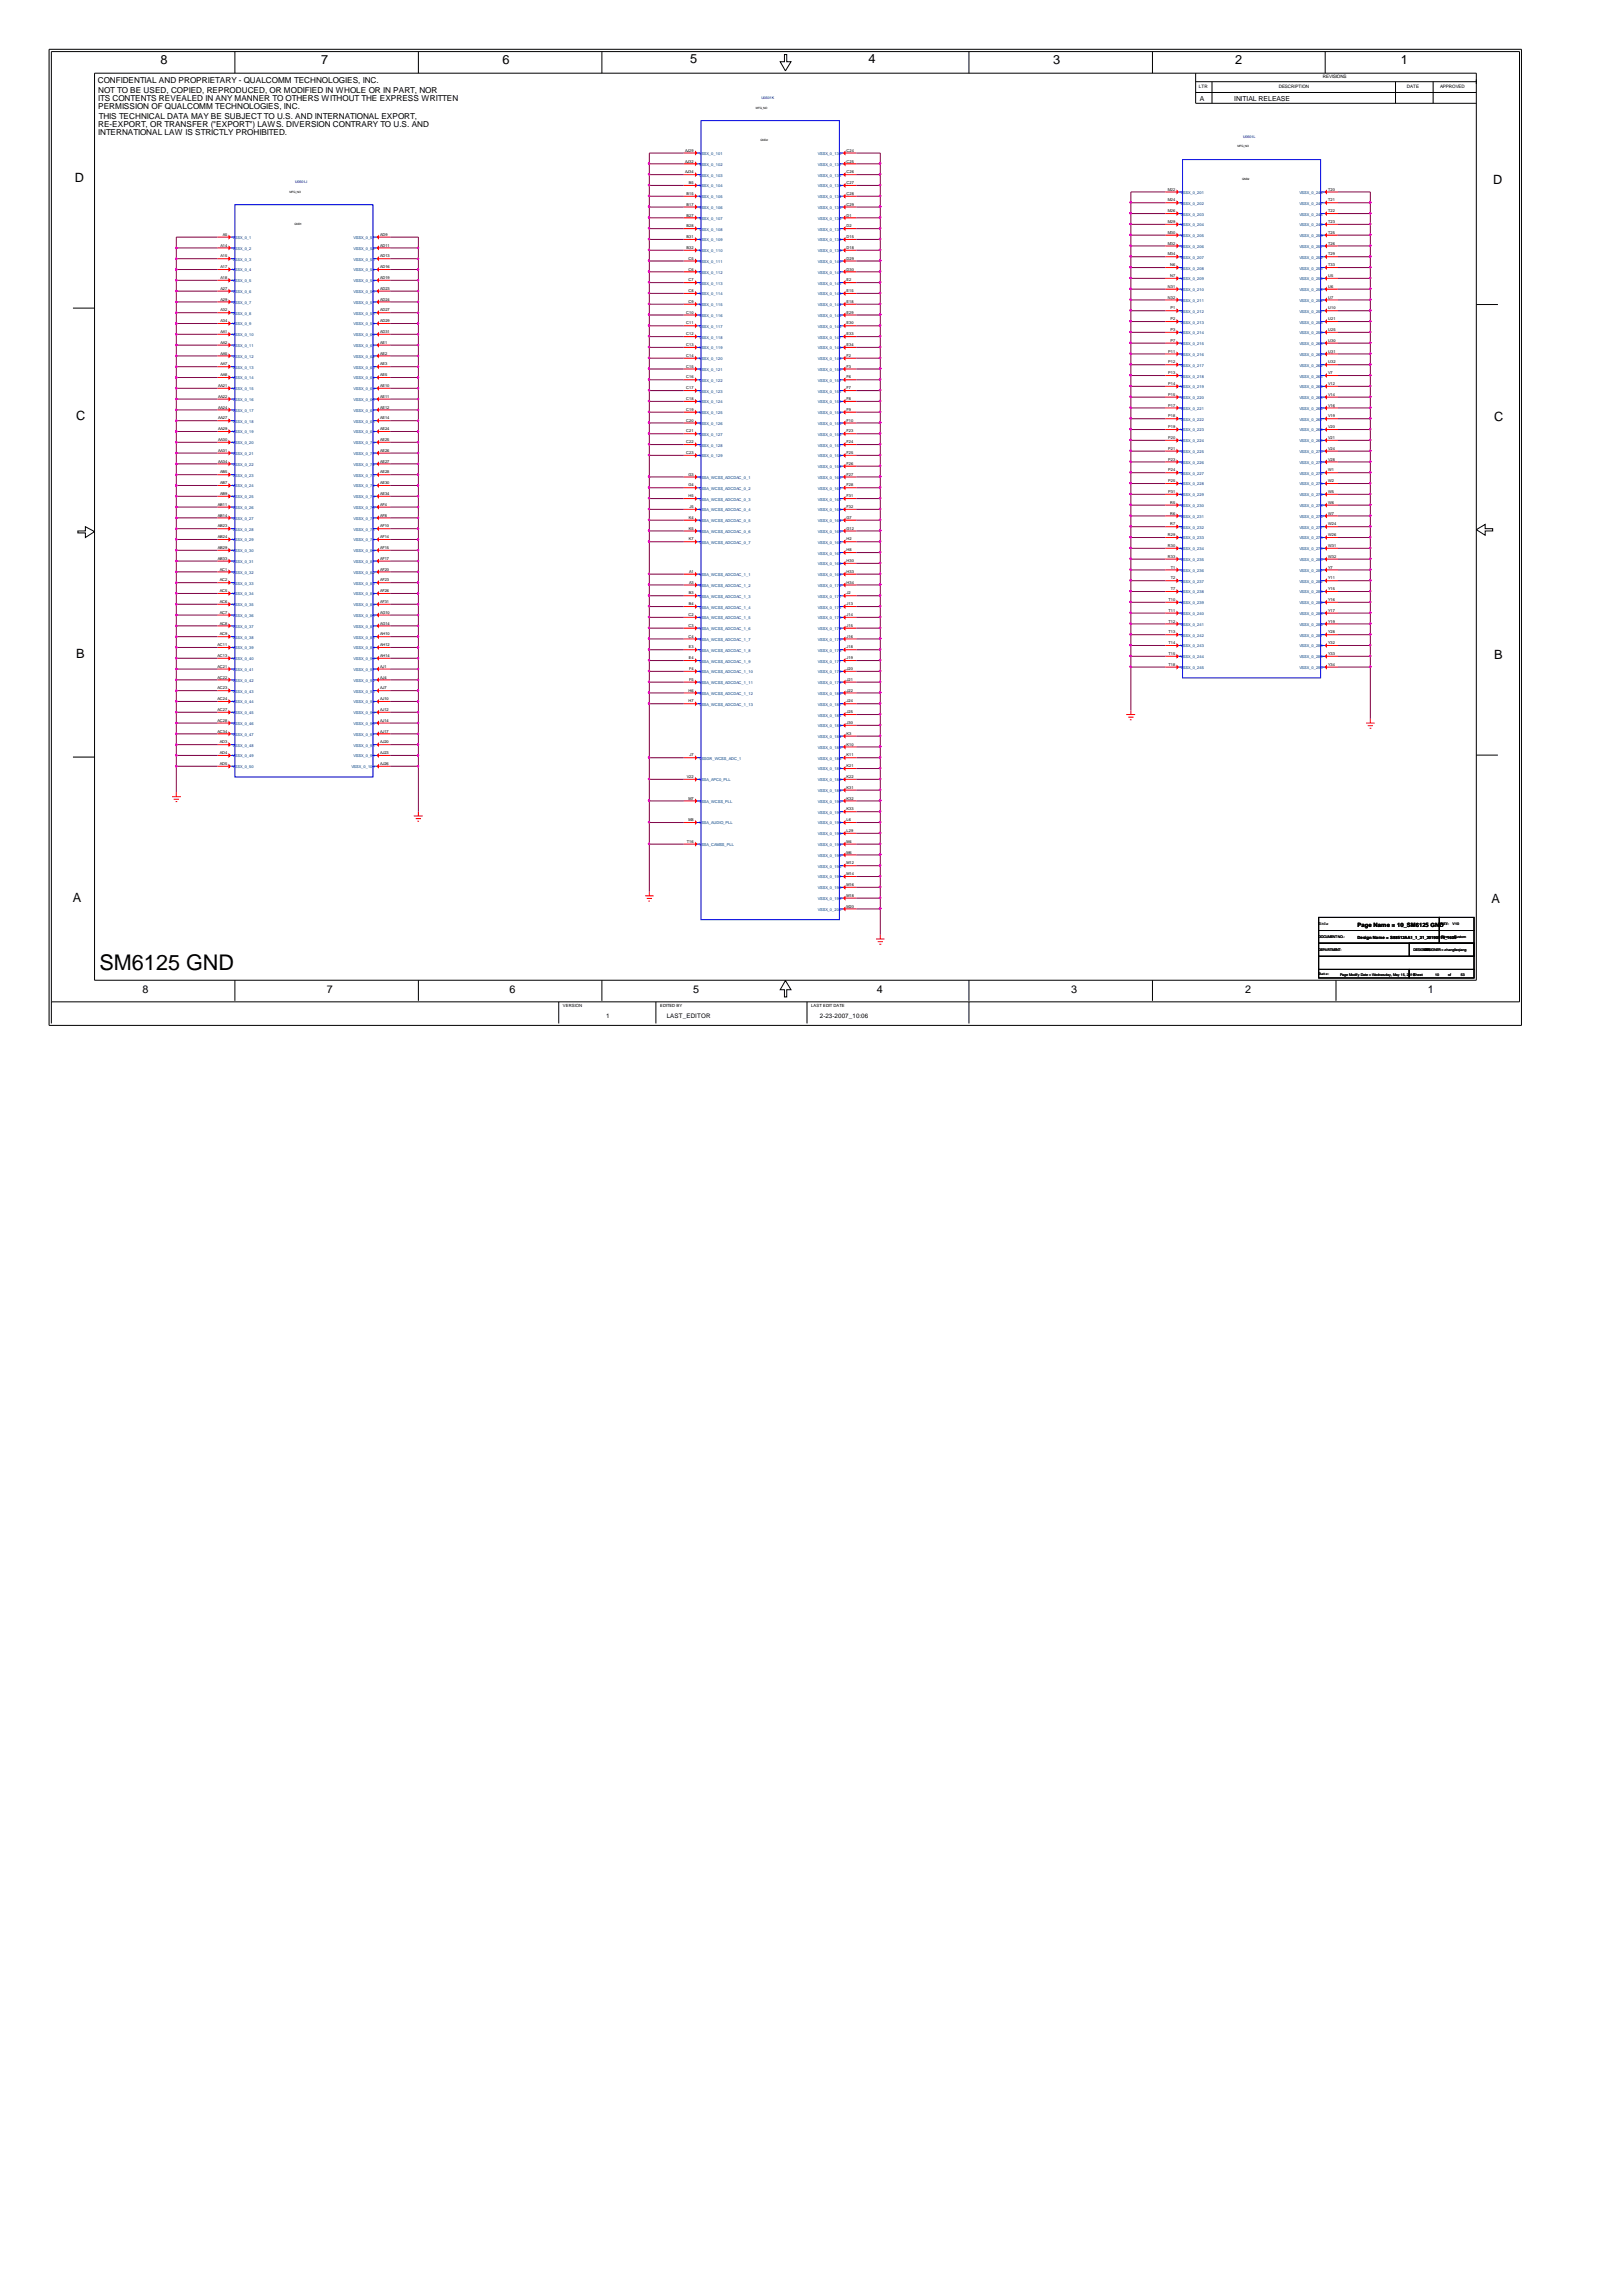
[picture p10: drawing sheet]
<svg xmlns="http://www.w3.org/2000/svg" width="210mm" height="297mm" viewBox="0 0 210 297" stroke-linecap="round" stroke-linejoin="round" font-family="sans-serif">
<defs><g id="words">
<text font-size="2.8" x="12.9" y="125.5">SM6125 GND</text>
<g font-size="1.7">
<text x="20.8" y="8.3">8</text>
<text x="41.6" y="8.2">7</text>
<text x="65" y="8.3">6</text>
<text x="89.3" y="8.2">5</text>
<text x="112.4" y="8.2">4</text>
<text x="136.3" y="8.2">3</text>
<text x="159.9" y="8.3">2</text>
<text x="181.3" y="8.2">1</text>
<text x="9.7" y="23.6">D</text>
<text x="193.3" y="23.8">D</text>
<text x="9.9" y="54.3">C</text>
<text x="193.4" y="54.5">C</text>
<text x="9.9" y="85.1">B</text>
<text x="193.4" y="85.2">B</text>
<text x="9.4" y="116.7">A</text>
<text x="193" y="116.8">A</text>
</g>
<g font-size="1.4">
<text x="18.5" y="128.5">8</text>
<text x="42.3" y="128.5">7</text>
<text x="66" y="128.5">6</text>
<text x="89.7" y="128.5">5</text>
<text x="113.5" y="128.5">4</text>
<text x="138.6" y="128.5">3</text>
<text x="161.1" y="128.5">2</text>
<text x="184.8" y="128.5">1</text>
</g>
<g font-size="1.1">
<text x="12.7" y="10.7">CONFIDENTIAL AND PROPRIETARY - QUALCOMM TECHNOLOGIES, INC.</text>
<text x="12.7" y="13.1">ITS CONTENTS REVEALED IN ANY MANNER TO OTHERS WITHOUT THE EXPRESS WRITTEN</text>
<text x="12.7" y="12.1">NOT TO BE USED, COPIED, REPRODUCED, OR MODIFIED IN WHOLE OR IN PART, NOR</text>
<text x="12.7" y="14">PERMISSION OF QUALCOMM TECHNOLOGIES, INC.</text>
<text x="12.7" y="16.4">RE-EXPORT, OR TRANSFER (&quot;EXPORT&quot;) LAWS. DIVERSION CONTRARY TO U.S. AND</text>
<text x="12.7" y="17.4">INTERNATIONAL LAW IS STRICTLY PROHIBITED.</text>
<text x="12.8" y="15.4">THIS TECHNICAL DATA MAY BE SUBJECT TO U.S. AND INTERNATIONAL EXPORT,</text>
</g>
<g font-size=".9">
<text x="155.3" y="13.1">A</text>
<text x="159.7" y="13.1">INITIAL RELEASE</text>
</g>
<g font-size=".8">
<text x="175.7" y="120">Page Name = 10_SM6125 GND</text>
<text x="78.4" y="131.6">1</text>
<text x="86.3" y="131.6">LAST_EDITOR</text>
<text x="106.1" y="131.6">2-23-2007_10:06</text>
</g>
<g font-size=".6">
<text x="155.2" y="11.4">LTR</text>
<text x="165.5" y="11.4">DESCRIPTION</text>
<text x="171.2" y="10.1">REVISIONS</text>
<text x="182.1" y="11.4">DATE</text>
<text x="186.4" y="11.4">APPROVED</text>
<text x="175.7" y="121.5">Design Name = S88512AA1_1_21_20190515_1605</text>
<text x="72.9" y="130.2">VERSION</text>
<text x="85.4" y="130.2">EDITED BY</text>
<text x="105" y="130.2">LAST EDIT DATE</text>
</g>
<g font-size=".5" fill="#000080">
<text x="98.6" y="12.8">U0501K</text>
<text x="160.9" y="17.8">U0501L</text>
<text x="38.2" y="23.7">U0501J</text>
</g>
<g font-size=".5">
<text x="88.6" y="19.6">AJ29</text>
<text x="88.6" y="21">AJ32</text>
<text x="88.6" y="22.4">AJ34</text>
<text x="89.2" y="23.8">B5</text>
<text x="109.6" y="19.6">C24</text>
<text x="109.6" y="21">C25</text>
<text x="109.6" y="22.4">C26</text>
<text x="109.6" y="23.8">C27</text>
<text x="88.9" y="25.2">B15</text>
<text x="88.9" y="26.6">B17</text>
<text x="88.9" y="28">B27</text>
<text x="88.9" y="29.4">B28</text>
<text x="109.6" y="25.2">C28</text>
<text x="109.6" y="26.6">C29</text>
<text x="109.6" y="28">D1</text>
<text x="109.6" y="29.4">D2</text>
<text x="151.1" y="24.7">M22</text>
<text x="151.1" y="26.1">M24</text>
<text x="151.1" y="27.5">M26</text>
<text x="151.1" y="28.9">M29</text>
<text x="171.9" y="24.7">T20</text>
<text x="171.9" y="26.1">T21</text>
<text x="171.9" y="27.5">T22</text>
<text x="171.9" y="28.9">T23</text>
<text x="28.5" y="31.9">A14</text>
<text x="28.5" y="33.3">A15</text>
<text x="28.5" y="34.7">A17</text>
<text x="28.8" y="30.5">A5</text>
<text x="49.2" y="30.5">AD9</text>
<text x="49.2" y="31.9">AD11</text>
<text x="49.2" y="33.3">AD13</text>
<text x="49.2" y="34.7">AD16</text>
<text x="88.9" y="30.8">B31</text>
<text x="88.9" y="32.2">B32</text>
<text x="89.1" y="33.6">C5</text>
<text x="89.1" y="35">C6</text>
<text x="109.6" y="30.8">D15</text>
<text x="109.6" y="32.2">D18</text>
<text x="109.6" y="33.6">D29</text>
<text x="109.6" y="35">D30</text>
<text x="151.1" y="30.3">M30</text>
<text x="151.1" y="31.7">M32</text>
<text x="151.1" y="33">M34</text>
<text x="151.4" y="34.4">N6</text>
<text x="151.4" y="35.8">N7</text>
<text x="171.9" y="30.3">T25</text>
<text x="171.9" y="31.7">T26</text>
<text x="171.9" y="33">T29</text>
<text x="171.9" y="34.4">T33</text>
<text x="171.9" y="35.8">U5</text>
<text x="28.5" y="36.1">A18</text>
<text x="28.5" y="37.5">A27</text>
<text x="28.5" y="38.9">A29</text>
<text x="28.5" y="40.3">A32</text>
<text x="28.5" y="41.7">A34</text>
<text x="49.2" y="36.1">AD19</text>
<text x="49.2" y="37.5">AD23</text>
<text x="49.2" y="38.9">AD24</text>
<text x="49.2" y="40.3">AD27</text>
<text x="49.2" y="41.7">AD29</text>
<text x="88.8" y="40.6">C10</text>
<text x="88.8" y="42">C11</text>
<text x="89.1" y="36.4">C7</text>
<text x="89.1" y="37.8">C8</text>
<text x="89.1" y="39.2">C9</text>
<text x="109.6" y="36.4">E2</text>
<text x="109.6" y="37.8">E15</text>
<text x="109.6" y="39.2">E18</text>
<text x="109.6" y="40.6">E29</text>
<text x="109.6" y="42">E30</text>
<text x="151.1" y="37.2">N31</text>
<text x="151.1" y="38.6">N32</text>
<text x="151.5" y="40">P1</text>
<text x="151.5" y="41.4">P2</text>
<text x="171.9" y="37.2">U6</text>
<text x="171.9" y="38.6">U7</text>
<text x="171.9" y="40">U10</text>
<text x="171.9" y="41.4">U21</text>
<text x="28.5" y="43.1">AA1</text>
<text x="28.5" y="44.5">AA2</text>
<text x="28.5" y="45.9">AA5</text>
<text x="28.5" y="47.3">AA7</text>
<text x="49.2" y="43.1">AD31</text>
<text x="49.2" y="44.5">AE1</text>
<text x="49.2" y="45.9">AE2</text>
<text x="49.2" y="47.3">AE3</text>
<text x="88.8" y="43.4">C12</text>
<text x="88.8" y="44.8">C13</text>
<text x="88.8" y="46.2">C14</text>
<text x="88.8" y="47.6">C15</text>
<text x="109.6" y="43.4">E33</text>
<text x="109.6" y="44.8">E34</text>
<text x="109.6" y="46.2">F2</text>
<text x="109.6" y="47.6">F3</text>
<text x="151.2" y="45.6">P11</text>
<text x="151.2" y="47">P12</text>
<text x="151.5" y="42.8">P3</text>
<text x="151.5" y="44.2">P7</text>
<text x="171.9" y="42.8">U25</text>
<text x="171.9" y="44.2">U30</text>
<text x="171.9" y="45.6">U31</text>
<text x="171.9" y="47">U32</text>
<text x="28.2" y="50.1">AA21</text>
<text x="28.2" y="51.5">AA22</text>
<text x="28.2" y="52.9">AA24</text>
<text x="28.5" y="48.7">AA8</text>
<text x="49.2" y="48.7">AE5</text>
<text x="49.2" y="50.1">AE10</text>
<text x="49.2" y="51.5">AE11</text>
<text x="49.2" y="52.9">AE12</text>
<text x="88.8" y="49">C16</text>
<text x="88.8" y="50.4">C17</text>
<text x="88.8" y="51.8">C18</text>
<text x="88.8" y="53.2">C19</text>
<text x="109.6" y="49">F6</text>
<text x="109.6" y="50.4">F7</text>
<text x="109.6" y="51.8">F8</text>
<text x="109.6" y="53.2">F9</text>
<text x="151.2" y="48.4">P13</text>
<text x="151.2" y="49.8">P14</text>
<text x="151.2" y="51.2">P15</text>
<text x="151.2" y="52.6">P17</text>
<text x="171.9" y="48.4">V7</text>
<text x="171.9" y="49.8">V12</text>
<text x="171.9" y="51.2">V14</text>
<text x="171.9" y="52.6">V16</text>
<text x="28.2" y="54.3">AA27</text>
<text x="28.2" y="55.7">AA29</text>
<text x="28.2" y="57.1">AA30</text>
<text x="28.2" y="58.4">AA31</text>
<text x="28.2" y="59.8">AA34</text>
<text x="49.2" y="54.3">AE14</text>
<text x="49.2" y="55.7">AE24</text>
<text x="49.2" y="57.1">AE25</text>
<text x="49.2" y="58.4">AE26</text>
<text x="49.2" y="59.8">AE27</text>
<text x="88.8" y="54.6">C20</text>
<text x="88.8" y="56">C21</text>
<text x="88.8" y="57.3">C22</text>
<text x="88.8" y="58.7">C23</text>
<text x="109.6" y="54.6">F10</text>
<text x="109.6" y="56">F23</text>
<text x="109.6" y="57.3">F24</text>
<text x="109.6" y="58.7">F25</text>
<text x="151.2" y="54">P18</text>
<text x="151.2" y="55.4">P19</text>
<text x="151.2" y="56.8">P20</text>
<text x="151.2" y="58.2">P21</text>
<text x="151.2" y="59.6">P23</text>
<text x="171.9" y="54">V19</text>
<text x="171.9" y="55.4">V20</text>
<text x="171.9" y="56.8">V21</text>
<text x="171.9" y="58.2">V24</text>
<text x="171.9" y="59.6">V28</text>
<text x="28.2" y="65.4">AB11</text>
<text x="28.5" y="61.2">AB5</text>
<text x="28.5" y="62.6">AB7</text>
<text x="28.5" y="64">AB9</text>
<text x="49.2" y="61.2">AE28</text>
<text x="49.2" y="62.6">AE30</text>
<text x="49.2" y="64">AE34</text>
<text x="49.2" y="65.4">AF4</text>
<text x="89.1" y="61.5">G3</text>
<text x="89.1" y="62.9">G4</text>
<text x="89.1" y="64.3">H5</text>
<text x="89.2" y="65.7">J5</text>
<text x="109.6" y="60.1">F26</text>
<text x="109.6" y="61.5">F27</text>
<text x="109.6" y="62.9">F28</text>
<text x="109.6" y="64.3">F31</text>
<text x="109.6" y="65.7">F32</text>
<text x="151.2" y="61">P24</text>
<text x="151.2" y="62.4">P25</text>
<text x="151.2" y="63.8">P31</text>
<text x="151.4" y="65.2">R5</text>
<text x="171.9" y="61">W1</text>
<text x="171.9" y="62.4">W2</text>
<text x="171.9" y="63.8">W5</text>
<text x="171.9" y="65.2">W6</text>
<text x="28.2" y="66.8">AB14</text>
<text x="28.2" y="68.2">AB23</text>
<text x="28.2" y="69.6">AB24</text>
<text x="28.2" y="71">AB29</text>
<text x="49.2" y="66.8">AF8</text>
<text x="49.2" y="68.2">AF10</text>
<text x="49.2" y="69.6">AF14</text>
<text x="49.2" y="71">AF15</text>
<text x="89.2" y="67.1">K4</text>
<text x="89.2" y="68.5">K5</text>
<text x="89.2" y="69.9">K7</text>
<text x="109.6" y="67.1">G7</text>
<text x="109.6" y="68.5">G12</text>
<text x="109.6" y="69.9">H2</text>
<text x="109.6" y="71.3">H8</text>
<text x="151.1" y="69.4">R29</text>
<text x="151.1" y="70.8">R30</text>
<text x="151.4" y="66.6">R6</text>
<text x="151.4" y="68">R7</text>
<text x="171.9" y="66.6">W7</text>
<text x="171.9" y="68">W24</text>
<text x="171.9" y="69.4">W26</text>
<text x="171.9" y="70.8">W31</text>
<text x="28.2" y="72.4">AB33</text>
<text x="28.4" y="73.8">AC1</text>
<text x="28.4" y="75.2">AC2</text>
<text x="28.4" y="76.6">AC5</text>
<text x="49.2" y="72.4">AF17</text>
<text x="49.2" y="73.8">AF20</text>
<text x="49.2" y="75.2">AF23</text>
<text x="49.2" y="76.6">AF26</text>
<text x="89.2" y="76.9">B3</text>
<text x="89.2" y="74.1">A1</text>
<text x="89.2" y="75.5">A3</text>
<text x="109.6" y="72.7">H30</text>
<text x="109.6" y="74.1">H33</text>
<text x="109.6" y="75.5">H34</text>
<text x="109.6" y="76.9">J2</text>
<text x="151.1" y="72.2">R33</text>
<text x="151.2" y="77.8">T10</text>
<text x="151.5" y="73.6">T1</text>
<text x="151.5" y="75">T2</text>
<text x="151.5" y="76.4">T7</text>
<text x="171.9" y="72.2">W32</text>
<text x="171.9" y="73.6">Y7</text>
<text x="171.9" y="75">Y11</text>
<text x="171.9" y="76.4">Y15</text>
<text x="171.9" y="77.8">Y16</text>
<text x="28.2" y="83.6">AC11</text>
<text x="28.4" y="78">AC6</text>
<text x="28.4" y="79.4">AC7</text>
<text x="28.4" y="80.8">AC8</text>
<text x="28.4" y="82.2">AC9</text>
<text x="49.2" y="78">AF31</text>
<text x="49.2" y="79.4">AG10</text>
<text x="49.2" y="80.8">AG14</text>
<text x="49.2" y="82.2">AH10</text>
<text x="49.2" y="83.6">AH12</text>
<text x="89.1" y="79.7">C2</text>
<text x="89.1" y="81.1">C3</text>
<text x="89.1" y="82.5">C4</text>
<text x="89.2" y="78.3">B4</text>
<text x="89.2" y="83.9">E3</text>
<text x="109.6" y="78.3">J13</text>
<text x="109.6" y="79.7">J14</text>
<text x="109.6" y="81.1">J15</text>
<text x="109.6" y="82.5">J16</text>
<text x="109.6" y="83.9">J18</text>
<text x="151.2" y="79.1">T11</text>
<text x="151.2" y="80.5">T12</text>
<text x="151.2" y="81.9">T13</text>
<text x="151.2" y="83.3">T14</text>
<text x="171.9" y="79.1">Y17</text>
<text x="171.9" y="80.5">Y19</text>
<text x="171.9" y="81.9">Y28</text>
<text x="171.9" y="83.3">Y32</text>
<text x="28.2" y="85">AC13</text>
<text x="28.2" y="86.4">AC21</text>
<text x="28.2" y="87.8">AC22</text>
<text x="28.2" y="89.2">AC23</text>
<text x="49.2" y="85">AH14</text>
<text x="49.2" y="86.4">AJ1</text>
<text x="49.2" y="87.8">AJ4</text>
<text x="49.2" y="89.2">AJ7</text>
<text x="89.1" y="89.5">H6</text>
<text x="89.2" y="85.3">E4</text>
<text x="89.2" y="86.7">F4</text>
<text x="89.2" y="88.1">F5</text>
<text x="109.6" y="85.3">J19</text>
<text x="109.6" y="86.7">J20</text>
<text x="109.6" y="88.1">J21</text>
<text x="109.6" y="89.5">J22</text>
<text x="151.2" y="84.7">T15</text>
<text x="151.2" y="86.1">T18</text>
<text x="171.9" y="84.7">Y33</text>
<text x="171.9" y="86.1">Y34</text>
<text x="28.2" y="90.6">AC24</text>
<text x="28.2" y="92">AC27</text>
<text x="28.2" y="93.4">AC28</text>
<text x="28.2" y="94.8">AC34</text>
<text x="49.2" y="90.6">AJ10</text>
<text x="49.2" y="92">AJ12</text>
<text x="49.2" y="93.4">AJ14</text>
<text x="49.2" y="94.8">AJ17</text>
<text x="89.1" y="90.9">H7</text>
<text x="109.6" y="90.9">J24</text>
<text x="109.6" y="92.3">J25</text>
<text x="109.6" y="93.7">J30</text>
<text x="109.6" y="95.1">K3</text>
<text x="28.4" y="96.2">AD3</text>
<text x="28.4" y="97.6">AD4</text>
<text x="28.4" y="99">AD5</text>
<text x="49.2" y="96.2">AJ20</text>
<text x="49.2" y="97.6">AJ23</text>
<text x="49.2" y="99">AJ26</text>
<text x="88.9" y="100.7">V22</text>
<text x="89.2" y="97.9">J7</text>
<text x="109.6" y="96.5">K10</text>
<text x="109.6" y="97.9">K11</text>
<text x="109.6" y="99.3">K21</text>
<text x="109.6" y="100.7">K22</text>
<text x="89.1" y="106.2">M8</text>
<text x="89.1" y="103.4">M7</text>
<text x="109.6" y="102.1">K31</text>
<text x="109.6" y="103.4">K32</text>
<text x="109.6" y="104.8">K33</text>
<text x="109.6" y="106.2">L6</text>
<text x="109.6" y="107.6">L29</text>
<text x="88.9" y="109">T16</text>
<text x="109.6" y="109">M4</text>
<text x="109.6" y="110.4">M6</text>
<text x="109.6" y="111.8">M12</text>
<text x="109.6" y="113.2">M14</text>
<text x="109.6" y="114.6">M16</text>
<text x="109.6" y="116">M18</text>
<text x="109.6" y="117.4">M20</text>
<text x="170.6" y="119.7">Title</text>
<text x="186.5" y="119.7">REV: V10</text>
<text x="170.6" y="121.4">DOCUMENT NO.:</text>
<text x="170.6" y="123.1">DEPARTMENT:</text>
<text x="182.9" y="123.1">DESIGNDEER:IGNER = zhanglieqiang</text>
<text x="184.9" y="123.1">S</text>
<text x="186.5" y="121.4">Size</text>
<text x="188.2" y="121.4">Custom</text>
<text x="170.7" y="126.2">Date:</text>
<text x="173.4" y="126.2">Page Modify Date = Wednesday, May 15, 2019Sheet</text>
<text x="185.7" y="126.2">10</text>
<text x="187.4" y="126.2">of</text>
<text x="189.1" y="126.2">53</text>
</g>
<g font-size=".5" fill="#004080">
<text x="90.5" y="20.1">V</text>
<text x="90.5" y="21.4">V</text>
<text x="90.5" y="22.8">V</text>
<text x="90.8" y="20.1">SSX_0_101</text>
<text x="90.8" y="21.4">SSX_0_102</text>
<text x="90.8" y="22.8">SSX_0_103</text>
<text x="105.8" y="20.1">VSSX_0_130</text>
<text x="105.8" y="21.4">VSSX_0_131</text>
<text x="105.8" y="22.8">VSSX_0_132</text>
<text x="90.5" y="24.2">V</text>
<text x="90.5" y="25.6">V</text>
<text x="90.5" y="27">V</text>
<text x="90.5" y="28.4">V</text>
<text x="90.5" y="29.8">V</text>
<text x="90.8" y="24.2">SSX_0_104</text>
<text x="90.8" y="25.6">SSX_0_105</text>
<text x="90.8" y="27">SSX_0_106</text>
<text x="90.8" y="28.4">SSX_0_107</text>
<text x="90.8" y="29.8">SSX_0_108</text>
<text x="105.8" y="24.2">VSSX_0_133</text>
<text x="105.8" y="25.6">VSSX_0_134</text>
<text x="105.8" y="27">VSSX_0_135</text>
<text x="105.8" y="28.4">VSSX_0_136</text>
<text x="105.8" y="29.8">VSSX_0_137</text>
<text x="152.8" y="25.1">V</text>
<text x="152.8" y="26.5">V</text>
<text x="152.8" y="27.9">V</text>
<text x="152.8" y="29.3">V</text>
<text x="153.1" y="25.1">SSX_0_201</text>
<text x="153.1" y="26.5">SSX_0_202</text>
<text x="153.1" y="27.9">SSX_0_203</text>
<text x="153.1" y="29.3">SSX_0_204</text>
<text x="168.1" y="25.1">VSSX_0_246</text>
<text x="168.1" y="26.5">VSSX_0_247</text>
<text x="168.1" y="27.9">VSSX_0_248</text>
<text x="168.1" y="29.3">VSSX_0_249</text>
<text x="30.1" y="30.9">VSSX_0_1</text>
<text x="30.1" y="32.3">VSSX_0_2</text>
<text x="30.1" y="33.7">VSSX_0_3</text>
<text x="30.1" y="35.1">VSSX_0_4</text>
<text x="45.8" y="30.9">VSSX_0_51</text>
<text x="45.8" y="32.3">VSSX_0_52</text>
<text x="45.8" y="33.7">VSSX_0_53</text>
<text x="45.8" y="35.1">VSSX_0_54</text>
<text x="90.5" y="31.2">V</text>
<text x="90.5" y="32.6">V</text>
<text x="90.5" y="34">V</text>
<text x="90.5" y="35.4">V</text>
<text x="90.8" y="31.2">SSX_0_109</text>
<text x="90.8" y="32.6">SSX_0_110</text>
<text x="90.8" y="34">SSX_0_111</text>
<text x="90.8" y="35.4">SSX_0_112</text>
<text x="105.8" y="31.2">VSSX_0_138</text>
<text x="105.8" y="32.6">VSSX_0_139</text>
<text x="105.8" y="34">VSSX_0_140</text>
<text x="105.8" y="35.4">VSSX_0_141</text>
<text x="152.8" y="30.7">V</text>
<text x="152.8" y="32.1">V</text>
<text x="152.8" y="33.5">V</text>
<text x="152.8" y="34.9">V</text>
<text x="153.1" y="30.7">SSX_0_205</text>
<text x="153.1" y="32.1">SSX_0_206</text>
<text x="153.1" y="33.5">SSX_0_207</text>
<text x="153.1" y="34.9">SSX_0_208</text>
<text x="168.1" y="30.7">VSSX_0_250</text>
<text x="168.1" y="32.1">VSSX_0_251</text>
<text x="168.1" y="33.5">VSSX_0_252</text>
<text x="168.1" y="34.9">VSSX_0_253</text>
<text x="30.1" y="36.5">VSSX_0_5</text>
<text x="30.1" y="37.9">VSSX_0_6</text>
<text x="30.1" y="39.3">VSSX_0_7</text>
<text x="30.1" y="40.7">VSSX_0_8</text>
<text x="45.8" y="36.5">VSSX_0_55</text>
<text x="45.8" y="37.9">VSSX_0_56</text>
<text x="45.8" y="39.3">VSSX_0_57</text>
<text x="45.8" y="40.7">VSSX_0_58</text>
<text x="90.5" y="36.8">V</text>
<text x="90.5" y="38.2">V</text>
<text x="90.5" y="39.6">V</text>
<text x="90.5" y="41">V</text>
<text x="90.8" y="36.8">SSX_0_113</text>
<text x="90.8" y="38.2">SSX_0_114</text>
<text x="90.8" y="39.6">SSX_0_115</text>
<text x="90.8" y="41">SSX_0_116</text>
<text x="105.8" y="36.8">VSSX_0_142</text>
<text x="105.8" y="38.2">VSSX_0_143</text>
<text x="105.8" y="39.6">VSSX_0_144</text>
<text x="105.8" y="41">VSSX_0_145</text>
<text x="152.8" y="36.3">V</text>
<text x="152.8" y="37.7">V</text>
<text x="152.8" y="39.1">V</text>
<text x="152.8" y="40.5">V</text>
<text x="152.8" y="41.9">V</text>
<text x="153.1" y="36.3">SSX_0_209</text>
<text x="153.1" y="37.7">SSX_0_210</text>
<text x="153.1" y="39.1">SSX_0_211</text>
<text x="153.1" y="40.5">SSX_0_212</text>
<text x="153.1" y="41.9">SSX_0_213</text>
<text x="168.1" y="36.3">VSSX_0_254</text>
<text x="168.1" y="37.7">VSSX_0_255</text>
<text x="168.1" y="39.1">VSSX_0_256</text>
<text x="168.1" y="40.5">VSSX_0_257</text>
<text x="168.1" y="41.9">VSSX_0_258</text>
<text x="30.1" y="42.1">VSSX_0_9</text>
<text x="30.1" y="43.5">VSSX_0_10</text>
<text x="30.1" y="44.9">VSSX_0_11</text>
<text x="30.1" y="46.3">VSSX_0_12</text>
<text x="30.1" y="47.7">VSSX_0_13</text>
<text x="45.8" y="42.1">VSSX_0_59</text>
<text x="45.8" y="43.5">VSSX_0_60</text>
<text x="45.8" y="44.9">VSSX_0_61</text>
<text x="45.8" y="46.3">VSSX_0_62</text>
<text x="45.8" y="47.7">VSSX_0_63</text>
<text x="90.5" y="42.4">V</text>
<text x="90.5" y="43.8">V</text>
<text x="90.5" y="45.2">V</text>
<text x="90.5" y="46.6">V</text>
<text x="90.5" y="48">V</text>
<text x="90.8" y="42.4">SSX_0_117</text>
<text x="90.8" y="43.8">SSX_0_118</text>
<text x="90.8" y="45.2">SSX_0_119</text>
<text x="90.8" y="46.6">SSX_0_120</text>
<text x="90.8" y="48">SSX_0_121</text>
<text x="105.8" y="42.4">VSSX_0_146</text>
<text x="105.8" y="43.8">VSSX_0_147</text>
<text x="105.8" y="45.2">VSSX_0_148</text>
<text x="105.8" y="46.6">VSSX_0_149</text>
<text x="105.8" y="48">VSSX_0_150</text>
<text x="152.8" y="43.3">V</text>
<text x="152.8" y="44.6">V</text>
<text x="152.8" y="46">V</text>
<text x="152.8" y="47.4">V</text>
<text x="153.1" y="43.3">SSX_0_214</text>
<text x="153.1" y="44.6">SSX_0_215</text>
<text x="153.1" y="46">SSX_0_216</text>
<text x="153.1" y="47.4">SSX_0_217</text>
<text x="168.1" y="43.3">VSSX_0_259</text>
<text x="168.1" y="44.6">VSSX_0_260</text>
<text x="168.1" y="46">VSSX_0_261</text>
<text x="168.1" y="47.4">VSSX_0_262</text>
<text x="30.1" y="49.1">VSSX_0_14</text>
<text x="30.1" y="50.5">VSSX_0_15</text>
<text x="30.1" y="51.9">VSSX_0_16</text>
<text x="30.1" y="53.3">VSSX_0_17</text>
<text x="45.8" y="49.1">VSSX_0_64</text>
<text x="45.8" y="50.5">VSSX_0_65</text>
<text x="45.8" y="51.9">VSSX_0_66</text>
<text x="45.8" y="53.3">VSSX_0_67</text>
<text x="90.5" y="49.4">V</text>
<text x="90.5" y="50.8">V</text>
<text x="90.5" y="52.2">V</text>
<text x="90.5" y="53.6">V</text>
<text x="90.8" y="49.4">SSX_0_122</text>
<text x="90.8" y="50.8">SSX_0_123</text>
<text x="90.8" y="52.2">SSX_0_124</text>
<text x="90.8" y="53.6">SSX_0_125</text>
<text x="105.8" y="49.4">VSSX_0_151</text>
<text x="105.8" y="50.8">VSSX_0_152</text>
<text x="105.8" y="52.2">VSSX_0_153</text>
<text x="105.8" y="53.6">VSSX_0_154</text>
<text x="152.8" y="48.8">V</text>
<text x="152.8" y="50.2">V</text>
<text x="152.8" y="51.6">V</text>
<text x="152.8" y="53">V</text>
<text x="153.1" y="48.8">SSX_0_218</text>
<text x="153.1" y="50.2">SSX_0_219</text>
<text x="153.1" y="51.6">SSX_0_220</text>
<text x="153.1" y="53">SSX_0_221</text>
<text x="168.1" y="48.8">VSSX_0_263</text>
<text x="168.1" y="50.2">VSSX_0_264</text>
<text x="168.1" y="51.6">VSSX_0_265</text>
<text x="168.1" y="53">VSSX_0_266</text>
<text x="30.1" y="54.7">VSSX_0_18</text>
<text x="30.1" y="56.1">VSSX_0_19</text>
<text x="30.1" y="57.5">VSSX_0_20</text>
<text x="30.1" y="58.9">VSSX_0_21</text>
<text x="45.8" y="54.7">VSSX_0_68</text>
<text x="45.8" y="56.1">VSSX_0_69</text>
<text x="45.8" y="57.5">VSSX_0_70</text>
<text x="45.8" y="58.9">VSSX_0_71</text>
<text x="90.5" y="55">V</text>
<text x="90.5" y="56.4">V</text>
<text x="90.5" y="57.8">V</text>
<text x="90.5" y="59.2">V</text>
<text x="90.8" y="55">SSX_0_126</text>
<text x="90.8" y="56.4">SSX_0_127</text>
<text x="90.8" y="57.8">SSX_0_128</text>
<text x="90.8" y="59.2">SSX_0_129</text>
<text x="105.8" y="55">VSSX_0_155</text>
<text x="105.8" y="56.4">VSSX_0_156</text>
<text x="105.8" y="57.8">VSSX_0_157</text>
<text x="105.8" y="59.2">VSSX_0_158</text>
<text x="152.8" y="54.4">V</text>
<text x="152.8" y="55.8">V</text>
<text x="152.8" y="57.2">V</text>
<text x="152.8" y="58.6">V</text>
<text x="153.1" y="54.4">SSX_0_222</text>
<text x="153.1" y="55.8">SSX_0_223</text>
<text x="153.1" y="57.2">SSX_0_224</text>
<text x="153.1" y="58.6">SSX_0_225</text>
<text x="168.1" y="54.4">VSSX_0_267</text>
<text x="168.1" y="55.8">VSSX_0_268</text>
<text x="168.1" y="57.2">VSSX_0_269</text>
<text x="168.1" y="58.6">VSSX_0_270</text>
<text x="30.1" y="60.3">VSSX_0_22</text>
<text x="30.1" y="61.7">VSSX_0_23</text>
<text x="30.1" y="63.1">VSSX_0_24</text>
<text x="30.1" y="64.5">VSSX_0_25</text>
<text x="30.1" y="65.9">VSSX_0_26</text>
<text x="45.8" y="60.3">VSSX_0_72</text>
<text x="45.8" y="61.7">VSSX_0_73</text>
<text x="45.8" y="63.1">VSSX_0_74</text>
<text x="45.8" y="64.5">VSSX_0_75</text>
<text x="45.8" y="65.9">VSSX_0_76</text>
<text x="90.5" y="62">V</text>
<text x="90.5" y="63.4">V</text>
<text x="90.5" y="64.8">V</text>
<text x="90.8" y="62">SSA_WCSS_ADCDAC_0_1</text>
<text x="90.8" y="63.4">SSA_WCSS_ADCDAC_0_2</text>
<text x="90.8" y="64.8">SSA_WCSS_ADCDAC_0_3</text>
<text x="105.8" y="60.6">VSSX_0_159</text>
<text x="105.8" y="62">VSSX_0_160</text>
<text x="105.8" y="63.4">VSSX_0_161</text>
<text x="105.8" y="64.8">VSSX_0_162</text>
<text x="152.8" y="60">V</text>
<text x="152.8" y="61.4">V</text>
<text x="152.8" y="62.8">V</text>
<text x="152.8" y="64.2">V</text>
<text x="152.8" y="65.6">V</text>
<text x="153.1" y="60">SSX_0_226</text>
<text x="153.1" y="61.4">SSX_0_227</text>
<text x="153.1" y="62.8">SSX_0_228</text>
<text x="153.1" y="64.2">SSX_0_229</text>
<text x="153.1" y="65.6">SSX_0_230</text>
<text x="168.1" y="60">VSSX_0_271</text>
<text x="168.1" y="61.4">VSSX_0_272</text>
<text x="168.1" y="62.8">VSSX_0_273</text>
<text x="168.1" y="64.2">VSSX_0_274</text>
<text x="168.1" y="65.6">VSSX_0_275</text>
<text x="30.1" y="67.3">VSSX_0_27</text>
<text x="30.1" y="68.7">VSSX_0_28</text>
<text x="30.1" y="70">VSSX_0_29</text>
<text x="30.1" y="71.4">VSSX_0_30</text>
<text x="45.8" y="67.3">VSSX_0_77</text>
<text x="45.8" y="68.7">VSSX_0_78</text>
<text x="45.8" y="70">VSSX_0_79</text>
<text x="45.8" y="71.4">VSSX_0_80</text>
<text x="90.5" y="66.2">V</text>
<text x="90.5" y="67.5">V</text>
<text x="90.5" y="68.9">V</text>
<text x="90.5" y="70.3">V</text>
<text x="90.8" y="66.2">SSA_WCSS_ADCDAC_0_4</text>
<text x="90.8" y="67.5">SSA_WCSS_ADCDAC_0_5</text>
<text x="90.8" y="68.9">SSA_WCSS_ADCDAC_0_6</text>
<text x="90.8" y="70.3">SSA_WCSS_ADCDAC_0_7</text>
<text x="105.8" y="66.2">VSSX_0_163</text>
<text x="105.8" y="67.5">VSSX_0_164</text>
<text x="105.8" y="68.9">VSSX_0_165</text>
<text x="105.8" y="70.3">VSSX_0_166</text>
<text x="105.8" y="71.7">VSSX_0_167</text>
<text x="152.8" y="67">V</text>
<text x="152.8" y="68.4">V</text>
<text x="152.8" y="69.8">V</text>
<text x="152.8" y="71.2">V</text>
<text x="153.1" y="67">SSX_0_231</text>
<text x="153.1" y="68.4">SSX_0_232</text>
<text x="153.1" y="69.8">SSX_0_233</text>
<text x="153.1" y="71.2">SSX_0_234</text>
<text x="168.1" y="67">VSSX_0_276</text>
<text x="168.1" y="68.4">VSSX_0_277</text>
<text x="168.1" y="69.8">VSSX_0_278</text>
<text x="168.1" y="71.2">VSSX_0_279</text>
<text x="30.1" y="72.8">VSSX_0_31</text>
<text x="30.1" y="74.2">VSSX_0_32</text>
<text x="30.1" y="75.6">VSSX_0_33</text>
<text x="30.1" y="77">VSSX_0_34</text>
<text x="45.8" y="72.8">VSSX_0_81</text>
<text x="45.8" y="74.2">VSSX_0_82</text>
<text x="45.8" y="75.6">VSSX_0_83</text>
<text x="45.8" y="77">VSSX_0_84</text>
<text x="90.5" y="74.5">V</text>
<text x="90.5" y="75.9">V</text>
<text x="90.5" y="77.3">V</text>
<text x="90.8" y="74.5">SSA_WCSS_ADCDAC_1_1</text>
<text x="90.8" y="75.9">SSA_WCSS_ADCDAC_1_2</text>
<text x="90.8" y="77.3">SSA_WCSS_ADCDAC_1_3</text>
<text x="105.8" y="73.1">VSSX_0_168</text>
<text x="105.8" y="74.5">VSSX_0_169</text>
<text x="105.8" y="75.9">VSSX_0_170</text>
<text x="105.8" y="77.3">VSSX_0_171</text>
<text x="152.8" y="72.6">V</text>
<text x="152.8" y="74">V</text>
<text x="152.8" y="75.4">V</text>
<text x="152.8" y="76.8">V</text>
<text x="153.1" y="72.6">SSX_0_235</text>
<text x="153.1" y="74">SSX_0_236</text>
<text x="153.1" y="75.4">SSX_0_237</text>
<text x="153.1" y="76.8">SSX_0_238</text>
<text x="168.1" y="72.6">VSSX_0_280</text>
<text x="168.1" y="74">VSSX_0_281</text>
<text x="168.1" y="75.4">VSSX_0_282</text>
<text x="168.1" y="76.8">VSSX_0_283</text>
<text x="30.1" y="78.4">VSSX_0_35</text>
<text x="30.1" y="79.8">VSSX_0_36</text>
<text x="30.1" y="81.2">VSSX_0_37</text>
<text x="30.1" y="82.6">VSSX_0_38</text>
<text x="45.8" y="78.4">VSSX_0_85</text>
<text x="45.8" y="79.8">VSSX_0_86</text>
<text x="45.8" y="81.2">VSSX_0_87</text>
<text x="45.8" y="82.6">VSSX_0_88</text>
<text x="90.5" y="78.7">V</text>
<text x="90.5" y="80.1">V</text>
<text x="90.5" y="81.5">V</text>
<text x="90.5" y="82.9">V</text>
<text x="90.8" y="78.7">SSA_WCSS_ADCDAC_1_4</text>
<text x="90.8" y="80.1">SSA_WCSS_ADCDAC_1_5</text>
<text x="90.8" y="81.5">SSA_WCSS_ADCDAC_1_6</text>
<text x="90.8" y="82.9">SSA_WCSS_ADCDAC_1_7</text>
<text x="105.8" y="78.7">VSSX_0_172</text>
<text x="105.8" y="80.1">VSSX_0_173</text>
<text x="105.8" y="81.5">VSSX_0_174</text>
<text x="105.8" y="82.9">VSSX_0_175</text>
<text x="152.8" y="78.2">V</text>
<text x="152.8" y="79.6">V</text>
<text x="152.8" y="81">V</text>
<text x="152.8" y="82.4">V</text>
<text x="152.8" y="83.8">V</text>
<text x="153.1" y="78.2">SSX_0_239</text>
<text x="153.1" y="79.6">SSX_0_240</text>
<text x="153.1" y="81">SSX_0_241</text>
<text x="153.1" y="82.4">SSX_0_242</text>
<text x="153.1" y="83.8">SSX_0_243</text>
<text x="168.1" y="78.2">VSSX_0_284</text>
<text x="168.1" y="79.6">VSSX_0_285</text>
<text x="168.1" y="81">VSSX_0_286</text>
<text x="168.1" y="82.4">VSSX_0_287</text>
<text x="168.1" y="83.8">VSSX_0_288</text>
<text x="30.1" y="84">VSSX_0_39</text>
<text x="30.1" y="85.4">VSSX_0_40</text>
<text x="30.1" y="86.8">VSSX_0_41</text>
<text x="30.1" y="88.2">VSSX_0_42</text>
<text x="30.1" y="89.6">VSSX_0_43</text>
<text x="45.8" y="84">VSSX_0_89</text>
<text x="45.8" y="85.4">VSSX_0_90</text>
<text x="45.8" y="86.8">VSSX_0_91</text>
<text x="45.8" y="88.2">VSSX_0_92</text>
<text x="45.8" y="89.6">VSSX_0_93</text>
<text x="90.5" y="84.3">V</text>
<text x="90.5" y="85.7">V</text>
<text x="90.5" y="87.1">V</text>
<text x="90.5" y="88.5">V</text>
<text x="90.5" y="89.9">V</text>
<text x="90.8" y="84.3">SSA_WCSS_ADCDAC_1_8</text>
<text x="90.8" y="85.7">SSA_WCSS_ADCDAC_1_9</text>
<text x="90.8" y="87.1">SSA_WCSS_ADCDAC_1_10</text>
<text x="90.8" y="88.5">SSA_WCSS_ADCDAC_1_11</text>
<text x="90.8" y="89.9">SSA_WCSS_ADCDAC_1_12</text>
<text x="105.8" y="84.3">VSSX_0_176</text>
<text x="105.8" y="85.7">VSSX_0_177</text>
<text x="105.8" y="87.1">VSSX_0_178</text>
<text x="105.8" y="88.5">VSSX_0_179</text>
<text x="105.8" y="89.9">VSSX_0_180</text>
<text x="152.8" y="85.2">V</text>
<text x="152.8" y="86.6">V</text>
<text x="153.1" y="85.2">SSX_0_244</text>
<text x="153.1" y="86.6">SSX_0_245</text>
<text x="168.1" y="85.2">VSSX_0_289</text>
<text x="168.1" y="86.6">VSSX_0_290</text>
<text x="30.1" y="91">VSSX_0_44</text>
<text x="30.1" y="92.4">VSSX_0_45</text>
<text x="30.1" y="93.8">VSSX_0_46</text>
<text x="30.1" y="95.2">VSSX_0_47</text>
<text x="45.8" y="91">VSSX_0_94</text>
<text x="45.8" y="92.4">VSSX_0_95</text>
<text x="45.8" y="93.8">VSSX_0_96</text>
<text x="45.8" y="95.2">VSSX_0_97</text>
<text x="90.5" y="91.3">V</text>
<text x="90.8" y="91.3">SSA_WCSS_ADCDAC_1_13</text>
<text x="105.8" y="91.3">VSSX_0_181</text>
<text x="105.8" y="92.7">VSSX_0_182</text>
<text x="105.8" y="94.1">VSSX_0_183</text>
<text x="105.8" y="95.5">VSSX_0_184</text>
<text x="30.1" y="96.6">VSSX_0_48</text>
<text x="30.1" y="98">VSSX_0_49</text>
<text x="30.1" y="99.4">VSSX_0_50</text>
<text x="45.5" y="99.4">VSSX_0_100</text>
<text x="45.8" y="96.6">VSSX_0_98</text>
<text x="45.8" y="98">VSSX_0_99</text>
<text x="90.5" y="98.3">V</text>
<text x="90.5" y="101.1">V</text>
<text x="90.8" y="98.3">SSGR_WCSS_ADC_1</text>
<text x="90.8" y="101.1">SSA_APC0_PLL</text>
<text x="105.8" y="96.9">VSSX_0_185</text>
<text x="105.8" y="98.3">VSSX_0_186</text>
<text x="105.8" y="99.7">VSSX_0_187</text>
<text x="105.8" y="101.1">VSSX_0_188</text>
<text x="90.5" y="106.7">V</text>
<text x="90.5" y="103.9">V</text>
<text x="90.8" y="106.7">SSA_AUDIO_PLL</text>
<text x="90.8" y="103.9">SSA_WCSS_PLL</text>
<text x="105.8" y="102.5">VSSX_0_189</text>
<text x="105.8" y="103.9">VSSX_0_190</text>
<text x="105.8" y="105.3">VSSX_0_191</text>
<text x="105.8" y="106.7">VSSX_0_192</text>
<text x="90.5" y="109.5">V</text>
<text x="90.8" y="109.5">SSA_CAMSS_PLL</text>
<text x="105.8" y="108.1">VSSX_0_193</text>
<text x="105.8" y="109.5">VSSX_0_194</text>
<text x="105.8" y="110.9">VSSX_0_195</text>
<text x="105.8" y="112.3">VSSX_0_196</text>
<text x="105.8" y="113.7">VSSX_0_197</text>
<text x="105.8" y="115">VSSX_0_198</text>
<text x="105.8" y="116.4">VSSX_0_199</text>
<text x="105.8" y="117.8">VSSX_0_200</text>
</g>
<g font-size=".4">
<text x="97.8" y="14">MFG_NO</text>
<text x="98.4" y="18.2">GND2</text>
<text x="160.1" y="19.1">MFG_NO</text>
<text x="160.7" y="23.3">GND2</text>
<text x="37.5" y="24.9">MFG_NO</text>
<text x="38.1" y="29.1">GND1</text>
</g>
</g></defs>
<g fill="none" stroke="#000" stroke-width=".13">
<path d="M6.3 6.4h190.6v126.3h-190.6zM12.2 9.5h178.9v117.3h-178.9zM30.4 6.7v2.8M54.1 6.7v2.8M77.9 6.7v2.8M101.5 7.1h.3v.9h.6l-.8 1.2-.6-1.2h.5zM125.4 6.7v2.8M149.1 6.7v2.8M154.7 9.5v3.9h36.4M154.7 12h36.4M154.7 10.6h36.4M156.8 10.6v2.8"/>
<path d="M171.5 6.7v2.8M180.6 10.6v2.8M185.5 10.6v2.8M9.4 39.9h2.8M191.1 39.4h2.7M10.1 68.7h.9v-.6l1.2 .7-1.2 .7v-.6h-.9zM191.1 68.5l1.1-.7v.6h1v.3h-1v.5zM9.4 97.9h2.8M191.1 97.7h2.7M170.6 118.7h15.7v1.7h-15.7zM186.3 118.7h4.5v1.7h-4.5zM6.6 129.6h190v-122.9h-190v125.7"/>
<path d="M30.4 126.8v2.7M54.1 126.8v2.7M72.3 129.6v2.8M77.9 126.8v2.7M84.9 129.6v2.8M101.6 126.9l.8 1.1h-.6v1h-.3v-1h-.5zM104.4 129.6v2.8M125.4 126.8v2.7M125.4 129.6v2.8M149.1 126.8v2.7M170.6 120.4h15.7v1.6h-15.7zM170.6 125.4h11.8v1.1h-11.8z"/>
<path d="M170.6 123.7h20.2v1.7h-20.2zM170.6 122h20.2v1.7h-20.2zM172.9 126.8v2.7M182.4 125.4h8.4v1.1h-8.4zM182.4 122h8.4v1.7h-8.4zM186.3 120.4h4.5v1.6h-4.5z"/>
</g>
<g fill="none" stroke="#f00" stroke-width=".13">
<path d="M88.5 19.8h1.7M109.2 19.8h1.6M28.2 30.7h1.6M28.2 32.1h1.6M28.2 33.5h1.6M28.2 34.9h1.6M28.2 36.3h1.6M28.2 37.7h1.6M28.2 39.1h1.6M48.8 30.7h1.7M48.8 32.1h1.7M48.8 33.5h1.7"/>
<path d="M48.8 34.9h1.7M48.8 36.3h1.7M48.8 37.7h1.7M48.8 39.1h1.7M88.5 21.2h1.7M88.5 22.6h1.7M88.5 24h1.7M88.5 25.4h1.7M88.5 26.8h1.7M88.5 28.2h1.7M88.5 29.6h1.7M88.5 31h1.7"/>
<path d="M88.5 32.4h1.7M88.5 33.8h1.7M88.5 35.2h1.7M88.5 36.6h1.7M88.5 38h1.7M88.5 39.4h1.7M109.2 21.2h1.6M109.2 22.6h1.6M109.2 24h1.6M109.2 25.4h1.6M109.2 26.8h1.6M109.2 28.2h1.6"/>
<path d="M109.2 29.6h1.6M109.2 31h1.6M109.2 32.4h1.6M109.2 33.8h1.6M109.2 35.2h1.6M109.2 36.6h1.6M109.2 38h1.6M109.2 39.4h1.6M150.8 24.8h1.7M150.8 26.2h1.7M150.8 27.6h1.7M150.8 29h1.7"/>
<path d="M150.8 30.4h1.7M150.8 31.8h1.7M150.8 33.2h1.7M150.8 34.6h1.7M150.8 36h1.7M150.8 37.4h1.7M150.8 38.8h1.7M171.5 24.8h1.6M171.5 26.2h1.6M171.5 27.6h1.6M171.5 29h1.6M171.5 30.4h1.6"/>
<path d="M171.5 31.8h1.6M171.5 33.2h1.6M171.5 34.6h1.6M171.5 36h1.6M171.5 37.4h1.6M171.5 38.8h1.6M28.2 40.5h1.6M28.2 41.9h1.6M28.2 43.3h1.6M28.2 44.6h1.6M28.2 46h1.6M28.2 47.4h1.6"/>
<path d="M28.2 48.8h1.6M28.2 50.2h1.6M28.2 51.6h1.6M28.2 53h1.6M28.2 54.4h1.6M28.2 55.8h1.6M28.2 57.2h1.6M28.2 58.6h1.6M48.8 40.5h1.7M48.8 41.9h1.7M48.8 43.3h1.7M48.8 44.6h1.7"/>
<path d="M48.8 46h1.7M48.8 47.4h1.7M48.8 48.8h1.7M48.8 50.2h1.7M48.8 51.6h1.7M48.8 53h1.7M48.8 54.4h1.7M48.8 55.8h1.7M48.8 57.2h1.7M48.8 58.6h1.7M88.5 40.8h1.7M88.5 42.1h1.7"/>
<path d="M88.5 43.5h1.7M88.5 44.9h1.7M88.5 46.3h1.7M88.5 47.7h1.7M88.5 49.1h1.7M88.5 50.5h1.7M88.5 51.9h1.7M88.5 53.3h1.7M88.5 54.7h1.7M88.5 56.1h1.7M88.5 57.5h1.7M88.5 58.9h1.7"/>
<path d="M109.2 40.8h1.6M109.2 42.1h1.6M109.2 43.5h1.6M109.2 44.9h1.6M109.2 46.3h1.6M109.2 47.7h1.6M109.2 49.1h1.6M109.2 50.5h1.6M109.2 51.9h1.6M109.2 53.3h1.6M109.2 54.7h1.6M109.2 56.1h1.6"/>
<path d="M109.2 57.5h1.6M109.2 58.9h1.6M150.8 40.2h1.7M150.8 41.6h1.7M150.8 43h1.7M150.8 44.4h1.7M150.8 45.8h1.7M150.8 47.2h1.7M150.8 48.6h1.7M150.8 50h1.7M150.8 51.4h1.7M150.8 52.8h1.7"/>
<path d="M150.8 54.2h1.7M150.8 55.6h1.7M150.8 57h1.7M150.8 58.4h1.7M150.8 59.8h1.7M171.5 40.2h1.6M171.5 41.6h1.6M171.5 43h1.6M171.5 44.4h1.6M171.5 45.8h1.6M171.5 47.2h1.6M171.5 48.6h1.6"/>
<path d="M171.5 50h1.6M171.5 51.4h1.6M171.5 52.8h1.6M171.5 54.2h1.6M171.5 55.6h1.6M171.5 57h1.6M171.5 58.4h1.6M171.5 59.8h1.6M28.2 60h1.6M28.2 61.4h1.6M28.2 62.8h1.6M28.2 64.2h1.6"/>
<path d="M28.2 65.6h1.6M28.2 67h1.6M28.2 68.4h1.6M28.2 69.8h1.6M28.2 71.2h1.6M28.2 72.6h1.6M28.2 74h1.6M28.2 75.4h1.6M28.2 76.8h1.6M28.2 78.2h1.6M28.2 79.6h1.6M48.8 60h1.7"/>
<path d="M48.8 61.4h1.7M48.8 62.8h1.7M48.8 64.2h1.7M48.8 65.6h1.7M48.8 67h1.7M48.8 68.4h1.7M48.8 69.8h1.7M48.8 71.2h1.7M48.8 72.6h1.7M48.8 74h1.7M48.8 75.4h1.7M48.8 76.8h1.7"/>
<path d="M48.8 78.2h1.7M48.8 79.6h1.7M88.5 61.7h1.7M88.5 63.1h1.7M88.5 64.5h1.7M88.5 65.9h1.7M88.5 67.3h1.7M88.5 68.7h1.7M88.5 70.1h1.7M88.5 74.3h1.7M88.5 75.7h1.7M88.5 77.1h1.7"/>
<path d="M88.5 78.5h1.7M88.5 79.9h1.7M109.2 61.7h1.6M109.2 63.1h1.6M109.2 64.5h1.6M109.2 65.9h1.6M109.2 67.3h1.6M109.2 68.7h1.6M109.2 70.1h1.6M109.2 74.3h1.6M109.2 75.7h1.6M109.2 77.1h1.6"/>
<path d="M109.2 78.5h1.6M109.2 79.9h1.6M109.2 60.3h1.6M109.2 71.5h1.6M109.2 72.9h1.6M150.8 61.2h1.7M150.8 62.6h1.7M150.8 64h1.7M150.8 65.3h1.7M150.8 66.7h1.7M150.8 68.1h1.7M150.8 69.5h1.7"/>
<path d="M150.8 70.9h1.7M150.8 72.3h1.7M150.8 73.7h1.7M150.8 75.1h1.7M150.8 76.5h1.7M150.8 77.9h1.7M150.8 79.3h1.7M171.5 61.2h1.6M171.5 62.6h1.6M171.5 64h1.6M171.5 65.3h1.6M171.5 66.7h1.6"/>
<path d="M171.5 68.1h1.6M171.5 69.5h1.6M171.5 70.9h1.6M171.5 72.3h1.6M171.5 73.7h1.6M171.5 75.1h1.6M171.5 76.5h1.6M171.5 77.9h1.6M171.5 79.3h1.6M28.2 93.5h1.6M28.2 81h1.6M28.2 82.4h1.6"/>
<path d="M28.2 83.8h1.6M28.2 85.2h1.6M28.2 86.6h1.6M28.2 88h1.6M28.2 89.4h1.6M28.2 90.7h1.6M28.2 92.1h1.6M28.2 94.9h1.6M28.2 96.3h1.6M28.2 97.7h1.6M28.2 99.1h1.6M48.8 93.5h1.7"/>
<path d="M48.8 81h1.7M48.8 82.4h1.7M48.8 83.8h1.7M48.8 85.2h1.7M48.8 86.6h1.7M48.8 88h1.7M48.8 89.4h1.7M48.8 90.7h1.7M48.8 92.1h1.7M48.8 94.9h1.7M48.8 96.3h1.7M48.8 97.7h1.7"/>
<path d="M48.8 99.1h1.7M88.5 81.3h1.7M88.5 82.7h1.7M88.5 84.1h1.7M88.5 85.5h1.7M88.5 86.9h1.7M88.5 88.3h1.7M88.5 89.6h1.7M88.5 91h1.7M88.5 98h1.7M109.2 92.4h1.6M109.2 81.3h1.6"/>
<path d="M109.2 82.7h1.6M109.2 84.1h1.6M109.2 85.5h1.6M109.2 86.9h1.6M109.2 88.3h1.6M109.2 89.6h1.6M109.2 91h1.6M109.2 98h1.6M109.2 93.8h1.6M109.2 95.2h1.6M109.2 96.6h1.6M109.2 99.4h1.6"/>
<path d="M145.8 92.4h1.1M146 92.8h.7M146.2 93.1h.2M146.3 91.9v.5M150.8 80.7h1.7M150.8 82.1h1.7M150.8 83.5h1.7M150.8 84.9h1.7M150.8 86.3h1.7M171.5 80.7h1.6M171.5 82.1h1.6M171.5 83.5h1.6"/>
<path d="M171.5 84.9h1.6M171.5 86.3h1.6M176.8 93.5h1.1M177 93.9h.7M177.2 94.2h.3M177.3 93v.5M22.3 103.1h1.1M22.5 103.4h.7M22.7 103.7h.2M22.8 102.5v.6M53.6 105.6h1.1M53.8 105.9h.7"/>
<path d="M54 106.2h.2M54.1 105v.6M83.5 115.9h1.1M83.7 116.2h.7M83.9 116.6h.2M84 115.3v.6M88.5 100.8h1.7M88.5 103.6h1.7M88.5 106.4h1.7M88.5 109.2h1.7M109.2 100.8h1.6M109.2 102.2h1.6"/>
<path d="M109.2 103.6h1.6M109.2 105h1.6M109.2 106.4h1.6M109.2 107.8h1.6M109.2 109.2h1.6M109.2 110.6h1.6M109.2 112h1.6M109.2 113.4h1.6M109.2 114.8h1.6M109.2 116.2h1.6M109.2 117.6h1.6M113.4 121.5h1.1"/>
<path d="M113.6 121.8h.7M113.8 122.2h.2M113.9 120.9v.6"/>
</g>
<g fill="none" stroke="#00f" stroke-width=".13">
<path d="M90.2 19.8h.5M90.7 15.6h17.9v103.4h-17.9zM108.6 19.8h.6M29.8 30.7h.6M29.8 32.1h.6M29.8 33.5h.6M29.8 34.9h.6M29.8 36.3h.6M29.8 37.7h.6M29.8 39.1h.6M30.4 26.5h17.9v74h-17.9zM48.3 30.7h.5"/>
<path d="M48.3 32.1h.5M48.3 33.5h.5M48.3 34.9h.5M48.3 36.3h.5M48.3 37.7h.5M48.3 39.1h.5M90.2 21.2h.5M90.2 22.6h.5M90.2 24h.5M90.2 25.4h.5M90.2 26.8h.5M90.2 28.2h.5"/>
<path d="M90.2 29.6h.5M90.2 31h.5M90.2 32.4h.5M90.2 33.8h.5M90.2 35.2h.5M90.2 36.6h.5M90.2 38h.5M90.2 39.4h.5M108.6 21.2h.6M108.6 22.6h.6M108.6 24h.6M108.6 25.4h.6"/>
<path d="M108.6 26.8h.6M108.6 28.2h.6M108.6 29.6h.6M108.6 31h.6M108.6 32.4h.6M108.6 33.8h.6M108.6 35.2h.6M108.6 36.6h.6M108.6 38h.6M108.6 39.4h.6M152.5 24.8h.5M152.5 26.2h.5"/>
<path d="M152.5 27.6h.5M152.5 29h.5M152.5 30.4h.5M152.5 31.8h.5M152.5 33.2h.5M152.5 34.6h.5M152.5 36h.5M152.5 37.4h.5M152.5 38.8h.5M153 20.6h17.9v67.1h-17.9zM170.9 24.8h.6M170.9 26.2h.6"/>
<path d="M170.9 27.6h.6M170.9 29h.6M170.9 30.4h.6M170.9 31.8h.6M170.9 33.2h.6M170.9 34.6h.6M170.9 36h.6M170.9 37.4h.6M170.9 38.8h.6M29.8 40.5h.6M29.8 41.9h.6M29.8 43.3h.6"/>
<path d="M29.8 44.6h.6M29.8 46h.6M29.8 47.4h.6M29.8 48.8h.6M29.8 50.2h.6M29.8 51.6h.6M29.8 53h.6M29.8 54.4h.6M29.8 55.8h.6M29.8 57.2h.6M29.8 58.6h.6M48.3 40.5h.5"/>
<path d="M48.3 41.9h.5M48.3 43.3h.5M48.3 44.6h.5M48.3 46h.5M48.3 47.4h.5M48.3 48.8h.5M48.3 50.2h.5M48.3 51.6h.5M48.3 53h.5M48.3 54.4h.5M48.3 55.8h.5M48.3 57.2h.5"/>
<path d="M48.3 58.6h.5M90.2 40.8h.5M90.2 42.1h.5M90.2 43.5h.5M90.2 44.9h.5M90.2 46.3h.5M90.2 47.7h.5M90.2 49.1h.5M90.2 50.5h.5M90.2 51.9h.5M90.2 53.3h.5M90.2 54.7h.5"/>
<path d="M90.2 56.1h.5M90.2 57.5h.5M90.2 58.9h.5M108.6 40.8h.6M108.6 42.1h.6M108.6 43.5h.6M108.6 44.9h.6M108.6 46.3h.6M108.6 47.7h.6M108.6 49.1h.6M108.6 50.5h.6M108.6 51.9h.6"/>
<path d="M108.6 53.3h.6M108.6 54.7h.6M108.6 56.1h.6M108.6 57.5h.6M108.6 58.9h.6M152.5 40.2h.5M152.5 41.6h.5M152.5 43h.5M152.5 44.4h.5M152.5 45.8h.5M152.5 47.2h.5M152.5 48.6h.5"/>
<path d="M152.5 50h.5M152.5 51.4h.5M152.5 52.8h.5M152.5 54.2h.5M152.5 55.6h.5M152.5 57h.5M152.5 58.4h.5M152.5 59.8h.5M170.9 40.2h.6M170.9 41.6h.6M170.9 43h.6M170.9 44.4h.6"/>
<path d="M170.9 45.8h.6M170.9 47.2h.6M170.9 48.6h.6M170.9 50h.6M170.9 51.4h.6M170.9 52.8h.6M170.9 54.2h.6M170.9 55.6h.6M170.9 57h.6M170.9 58.4h.6M170.9 59.8h.6M29.8 60h.6"/>
<path d="M29.8 61.4h.6M29.8 62.8h.6M29.8 64.2h.6M29.8 65.6h.6M29.8 67h.6M29.8 68.4h.6M29.8 69.8h.6M29.8 71.2h.6M29.8 72.6h.6M29.8 74h.6M29.8 75.4h.6M29.8 76.8h.6"/>
<path d="M29.8 78.2h.6M29.8 79.6h.6M48.3 60h.5M48.3 61.4h.5M48.3 62.8h.5M48.3 64.2h.5M48.3 65.6h.5M48.3 67h.5M48.3 68.4h.5M48.3 69.8h.5M48.3 71.2h.5M48.3 72.6h.5"/>
<path d="M48.3 74h.5M48.3 75.4h.5M48.3 76.8h.5M48.3 78.2h.5M48.3 79.6h.5M90.2 61.7h.5M90.2 63.1h.5M90.2 64.5h.5M90.2 65.9h.5M90.2 67.3h.5M90.2 68.7h.5M90.2 70.1h.5"/>
<path d="M90.2 74.3h.5M90.2 75.7h.5M90.2 77.1h.5M90.2 78.5h.5M90.2 79.9h.5M108.6 61.7h.6M108.6 63.1h.6M108.6 64.5h.6M108.6 65.9h.6M108.6 67.3h.6M108.6 68.7h.6M108.6 70.1h.6"/>
<path d="M108.6 74.3h.6M108.6 75.7h.6M108.6 77.1h.6M108.6 78.5h.6M108.6 79.9h.6M108.6 60.3h.6M108.6 71.5h.6M108.6 72.9h.6M152.5 61.2h.5M152.5 62.6h.5M152.5 64h.5M152.5 65.3h.5"/>
<path d="M152.5 66.7h.5M152.5 68.1h.5M152.5 69.5h.5M152.5 70.9h.5M152.5 72.3h.5M152.5 73.7h.5M152.5 75.1h.5M152.5 76.5h.5M152.5 77.9h.5M152.5 79.3h.5M170.9 61.2h.6M170.9 62.6h.6"/>
<path d="M170.9 64h.6M170.9 65.3h.6M170.9 66.7h.6M170.9 68.1h.6M170.9 69.5h.6M170.9 70.9h.6M170.9 72.3h.6M170.9 73.7h.6M170.9 75.1h.6M170.9 76.5h.6M170.9 77.9h.6M170.9 79.3h.6"/>
<path d="M29.8 81h.6M29.8 82.4h.6M29.8 83.8h.6M29.8 85.2h.6M29.8 86.6h.6M29.8 88h.6M29.8 89.4h.6M29.8 90.7h.6M29.8 92.1h.6M29.8 93.5h.6M29.8 94.9h.6M29.8 96.3h.6"/>
<path d="M29.8 97.7h.6M29.8 99.1h.6M48.3 81h.5M48.3 82.4h.5M48.3 83.8h.5M48.3 85.2h.5M48.3 86.6h.5M48.3 88h.5M48.3 89.4h.5M48.3 90.7h.5M48.3 92.1h.5M48.3 93.5h.5"/>
<path d="M48.3 94.9h.5M48.3 96.3h.5M48.3 97.7h.5M48.3 99.1h.5M90.2 81.3h.5M90.2 82.7h.5M90.2 84.1h.5M90.2 85.5h.5M90.2 86.9h.5M90.2 88.3h.5M90.2 89.6h.5M90.2 91h.5"/>
<path d="M90.2 98h.5M108.6 81.3h.6M108.6 82.7h.6M108.6 84.1h.6M108.6 85.5h.6M108.6 86.9h.6M108.6 88.3h.6M108.6 89.6h.6M108.6 91h.6M108.6 98h.6M108.6 92.4h.6M108.6 93.8h.6"/>
<path d="M108.6 95.2h.6M108.6 96.6h.6M108.6 99.4h.6M152.5 80.7h.5M152.5 82.1h.5M152.5 83.5h.5M152.5 84.9h.5M152.5 86.3h.5M170.9 80.7h.6M170.9 82.1h.6M170.9 83.5h.6M170.9 84.9h.6"/>
<path d="M170.9 86.3h.6M90.2 100.8h.5M90.2 103.6h.5M90.2 106.4h.5M90.2 109.2h.5M108.6 100.8h.6M108.6 102.2h.6M108.6 103.6h.6M108.6 105h.6M108.6 106.4h.6M108.6 107.8h.6M108.6 109.2h.6"/>
<path d="M108.6 110.6h.6M108.6 112h.6M108.6 113.4h.6M108.6 114.8h.6M108.6 116.2h.6M108.6 117.6h.6"/>
</g>
<g fill="#f00" stroke="#f00" stroke-width=".13">
<path d="M29.6 30.5l.2 .2-.2 .1z" fill-rule="evenodd"/>
<path d="M29.6 31.9l.2 .2-.2 .1z" fill-rule="evenodd"/>
<path d="M29.6 33.3l.2 .2-.2 .1z" fill-rule="evenodd"/>
<path d="M29.6 34.7l.2 .2-.2 .1z" fill-rule="evenodd"/>
<path d="M29.6 36.1l.2 .2-.2 .1z" fill-rule="evenodd"/>
<path d="M29.6 37.5l.2 .2-.2 .1z" fill-rule="evenodd"/>
<path d="M29.6 38.9l.2 .2-.2 .1z" fill-rule="evenodd"/>
<path d="M29.6 40.3l.2 .2-.2 .1z" fill-rule="evenodd"/>
<path d="M29.6 41.7l.2 .2-.2 .1z" fill-rule="evenodd"/>
<path d="M29.6 43.1l.2 .2-.2 .1z" fill-rule="evenodd"/>
<path d="M29.6 44.5l.2 .1-.2 .2z" fill-rule="evenodd"/>
<path d="M29.6 45.9l.2 .1-.2 .2z" fill-rule="evenodd"/>
<path d="M29.6 47.3l.2 .1-.2 .2z" fill-rule="evenodd"/>
<path d="M29.6 48.7l.2 .1-.2 .2z" fill-rule="evenodd"/>
<path d="M29.6 50.1l.2 .1-.2 .2z" fill-rule="evenodd"/>
<path d="M29.6 51.5l.2 .1-.2 .2z" fill-rule="evenodd"/>
<path d="M29.6 52.9l.2 .1-.2 .2z" fill-rule="evenodd"/>
<path d="M29.6 54.3l.2 .1-.2 .2z" fill-rule="evenodd"/>
<path d="M29.6 55.7l.2 .1-.2 .2z" fill-rule="evenodd"/>
<path d="M29.6 57.1l.2 .1-.2 .2z" fill-rule="evenodd"/>
<path d="M29.6 58.4l.2 .2-.2 .2z" fill-rule="evenodd"/>
<path d="M29.6 59.8l.2 .2-.2 .2z" fill-rule="evenodd"/>
<path d="M29.6 61.2l.2 .2-.2 .2z" fill-rule="evenodd"/>
<path d="M29.6 62.6l.2 .2-.2 .2z" fill-rule="evenodd"/>
<path d="M29.6 64l.2 .2-.2 .2z" fill-rule="evenodd"/>
<path d="M29.6 65.4l.2 .2-.2 .2z" fill-rule="evenodd"/>
<path d="M29.6 66.8l.2 .2-.2 .2z" fill-rule="evenodd"/>
<path d="M29.6 68.2l.2 .2-.2 .2z" fill-rule="evenodd"/>
<path d="M29.6 69.6l.2 .2-.2 .2z" fill-rule="evenodd"/>
<path d="M29.6 71l.2 .2-.2 .2z" fill-rule="evenodd"/>
<path d="M29.6 72.4l.2 .2-.2 .2z" fill-rule="evenodd"/>
<path d="M29.6 73.8l.2 .2-.2 .2z" fill-rule="evenodd"/>
<path d="M29.6 75.2l.2 .2-.2 .2z" fill-rule="evenodd"/>
<path d="M29.6 76.6l.2 .2-.2 .1z" fill-rule="evenodd"/>
<path d="M29.6 78l.2 .2-.2 .1z" fill-rule="evenodd"/>
<path d="M29.6 79.4l.2 .2-.2 .1z" fill-rule="evenodd"/>
<path d="M29.6 80.8l.2 .2-.2 .1z" fill-rule="evenodd"/>
<path d="M29.6 82.2l.2 .2-.2 .1z" fill-rule="evenodd"/>
<path d="M29.6 83.6l.2 .2-.2 .1z" fill-rule="evenodd"/>
<path d="M29.6 85l.2 .2-.2 .1z" fill-rule="evenodd"/>
<path d="M29.6 86.4l.2 .2-.2 .1z" fill-rule="evenodd"/>
<path d="M29.6 87.8l.2 .2-.2 .1z" fill-rule="evenodd"/>
<path d="M29.6 89.2l.2 .2-.2 .1z" fill-rule="evenodd"/>
<path d="M29.6 90.6l.2 .1-.2 .2z" fill-rule="evenodd"/>
<path d="M29.6 92l.2 .1-.2 .2z" fill-rule="evenodd"/>
<path d="M29.6 93.4l.2 .1-.2 .2z" fill-rule="evenodd"/>
<path d="M29.6 94.8l.2 .1-.2 .2z" fill-rule="evenodd"/>
<path d="M29.6 96.2l.2 .1-.2 .2z" fill-rule="evenodd"/>
<path d="M29.6 97.6l.2 .1-.2 .2z" fill-rule="evenodd"/>
<path d="M29.6 99l.2 .1-.2 .2z" fill-rule="evenodd"/>
<path d="M49 30.5v.3l-.2-.1z" fill-rule="evenodd"/>
<path d="M48.8 32.1l.2-.2v.3z" fill-rule="evenodd"/>
<path d="M48.8 33.5l.2-.2v.3z" fill-rule="evenodd"/>
<path d="M49 34.7v.3l-.2-.1z" fill-rule="evenodd"/>
<path d="M48.8 36.3l.2-.2v.3z" fill-rule="evenodd"/>
<path d="M48.8 37.7l.2-.2v.3z" fill-rule="evenodd"/>
<path d="M48.8 39.1l.2-.2v.3z" fill-rule="evenodd"/>
<path d="M48.8 40.5l.2-.2v.3z" fill-rule="evenodd"/>
<path d="M49 41.7v.3l-.2-.1z" fill-rule="evenodd"/>
<path d="M48.8 43.3l.2-.2v.3z" fill-rule="evenodd"/>
<path d="M48.8 44.6l.2-.1v.3z" fill-rule="evenodd"/>
<path d="M49 45.9v.3l-.2-.2z" fill-rule="evenodd"/>
<path d="M48.8 47.4l.2-.1v.3z" fill-rule="evenodd"/>
<path d="M48.8 48.8l.2-.1v.3z" fill-rule="evenodd"/>
<path d="M49 50.1v.3l-.2-.2z" fill-rule="evenodd"/>
<path d="M48.8 51.6l.2-.1v.3z" fill-rule="evenodd"/>
<path d="M48.8 53l.2-.1v.3z" fill-rule="evenodd"/>
<path d="M49 54.3v.3l-.2-.2z" fill-rule="evenodd"/>
<path d="M48.8 55.8l.2-.1v.3z" fill-rule="evenodd"/>
<path d="M49 57.1v.3l-.2-.2z" fill-rule="evenodd"/>
<path d="M48.8 58.6l.2-.2v.4z" fill-rule="evenodd"/>
<path d="M48.8 60l.2-.2v.4z" fill-rule="evenodd"/>
<path d="M49 61.2v.4l-.2-.2z" fill-rule="evenodd"/>
<path d="M48.8 62.8l.2-.2v.4z" fill-rule="evenodd"/>
<path d="M48.8 64.2l.2-.2v.4z" fill-rule="evenodd"/>
<path d="M49 65.4v.4l-.2-.2z" fill-rule="evenodd"/>
<path d="M48.8 67l.2-.2v.4z" fill-rule="evenodd"/>
<path d="M48.8 68.4l.2-.2v.4z" fill-rule="evenodd"/>
<path d="M49 69.6v.4l-.2-.2z" fill-rule="evenodd"/>
<path d="M48.8 71.2l.2-.2v.4z" fill-rule="evenodd"/>
<path d="M48.8 72.6l.2-.2v.4z" fill-rule="evenodd"/>
<path d="M48.8 74l.2-.2v.4z" fill-rule="evenodd"/>
<path d="M48.8 75.4l.2-.2v.4z" fill-rule="evenodd"/>
<path d="M49 76.6v.3l-.2-.1z" fill-rule="evenodd"/>
<path d="M48.8 78.2l.2-.2v.3z" fill-rule="evenodd"/>
<path d="M48.8 79.6l.2-.2v.3z" fill-rule="evenodd"/>
<path d="M49 80.8v.3l-.2-.1z" fill-rule="evenodd"/>
<path d="M48.8 82.4l.2-.2v.3z" fill-rule="evenodd"/>
<path d="M48.8 83.8l.2-.2v.3z" fill-rule="evenodd"/>
<path d="M49 85v.3l-.2-.1z" fill-rule="evenodd"/>
<path d="M48.8 86.6l.2-.2v.3z" fill-rule="evenodd"/>
<path d="M48.8 88l.2-.2v.3z" fill-rule="evenodd"/>
<path d="M49 89.2v.3l-.2-.1z" fill-rule="evenodd"/>
<path d="M48.8 90.7l.2-.1v.3z" fill-rule="evenodd"/>
<path d="M49 92v.3l-.2-.2z" fill-rule="evenodd"/>
<path d="M48.8 93.5l.2-.1v.3z" fill-rule="evenodd"/>
<path d="M48.8 94.9l.2-.1v.3z" fill-rule="evenodd"/>
<path d="M49 96.2v.3l-.2-.2z" fill-rule="evenodd"/>
<path d="M48.8 97.7l.2-.1v.3z" fill-rule="evenodd"/>
<path d="M48.8 99.1l.2-.1v.3z" fill-rule="evenodd"/>
<path d="M152.3 24.7l.2 .1-.2 .2z" fill-rule="evenodd"/>
<path d="M152.3 26.1l.2 .1-.2 .2z" fill-rule="evenodd"/>
<path d="M152.3 27.5l.2 .1-.2 .2z" fill-rule="evenodd"/>
<path d="M152.3 28.9l.2 .1-.2 .2z" fill-rule="evenodd"/>
<path d="M152.3 30.3l.2 .1-.2 .2z" fill-rule="evenodd"/>
<path d="M152.3 31.7l.2 .1-.2 .2z" fill-rule="evenodd"/>
<path d="M152.3 33l.2 .2-.2 .2z" fill-rule="evenodd"/>
<path d="M152.3 34.4l.2 .2-.2 .2z" fill-rule="evenodd"/>
<path d="M152.3 35.8l.2 .2-.2 .2z" fill-rule="evenodd"/>
<path d="M152.3 37.2l.2 .2-.2 .2z" fill-rule="evenodd"/>
<path d="M152.3 38.6l.2 .2-.2 .2z" fill-rule="evenodd"/>
<path d="M152.3 40l.2 .2-.2 .2z" fill-rule="evenodd"/>
<path d="M152.3 41.4l.2 .2-.2 .2z" fill-rule="evenodd"/>
<path d="M152.3 42.8l.2 .2-.2 .2z" fill-rule="evenodd"/>
<path d="M152.3 44.2l.2 .2-.2 .2z" fill-rule="evenodd"/>
<path d="M152.3 45.6l.2 .2-.2 .2z" fill-rule="evenodd"/>
<path d="M152.3 47l.2 .2-.2 .2z" fill-rule="evenodd"/>
<path d="M152.3 48.4l.2 .2-.2 .2z" fill-rule="evenodd"/>
<path d="M152.3 49.8l.2 .2-.2 .2z" fill-rule="evenodd"/>
<path d="M152.3 51.2l.2 .2-.2 .1z" fill-rule="evenodd"/>
<path d="M152.3 52.6l.2 .2-.2 .1z" fill-rule="evenodd"/>
<path d="M152.3 54l.2 .2-.2 .1z" fill-rule="evenodd"/>
<path d="M152.3 55.4l.2 .2-.2 .1z" fill-rule="evenodd"/>
<path d="M152.3 56.8l.2 .2-.2 .1z" fill-rule="evenodd"/>
<path d="M152.3 58.2l.2 .2-.2 .1z" fill-rule="evenodd"/>
<path d="M152.3 59.6l.2 .2-.2 .1z" fill-rule="evenodd"/>
<path d="M152.3 61l.2 .2-.2 .1z" fill-rule="evenodd"/>
<path d="M152.3 62.4l.2 .2-.2 .1z" fill-rule="evenodd"/>
<path d="M152.3 63.8l.2 .2-.2 .1z" fill-rule="evenodd"/>
<path d="M152.3 65.2l.2 .1-.2 .2z" fill-rule="evenodd"/>
<path d="M152.3 66.6l.2 .1-.2 .2z" fill-rule="evenodd"/>
<path d="M152.3 68l.2 .1-.2 .2z" fill-rule="evenodd"/>
<path d="M152.3 69.4l.2 .1-.2 .2z" fill-rule="evenodd"/>
<path d="M152.3 70.8l.2 .1-.2 .2z" fill-rule="evenodd"/>
<path d="M152.3 72.2l.2 .1-.2 .2z" fill-rule="evenodd"/>
<path d="M152.3 73.6l.2 .1-.2 .2z" fill-rule="evenodd"/>
<path d="M152.3 75l.2 .1-.2 .2z" fill-rule="evenodd"/>
<path d="M152.3 76.4l.2 .1-.2 .2z" fill-rule="evenodd"/>
<path d="M152.3 77.8l.2 .1-.2 .2z" fill-rule="evenodd"/>
<path d="M152.3 79.1l.2 .2-.2 .2z" fill-rule="evenodd"/>
<path d="M152.3 80.5l.2 .2-.2 .2z" fill-rule="evenodd"/>
<path d="M152.3 81.9l.2 .2-.2 .2z" fill-rule="evenodd"/>
<path d="M152.3 83.3l.2 .2-.2 .2z" fill-rule="evenodd"/>
<path d="M152.3 84.7l.2 .2-.2 .2z" fill-rule="evenodd"/>
<path d="M152.3 86.1l.2 .2-.2 .2z" fill-rule="evenodd"/>
<path d="M171.7 24.7v.3l-.2-.2z" fill-rule="evenodd"/>
<path d="M171.5 26.2l.2-.1v.3z" fill-rule="evenodd"/>
<path d="M171.5 27.6l.2-.1v.3z" fill-rule="evenodd"/>
<path d="M171.7 28.9v.3l-.2-.2z" fill-rule="evenodd"/>
<path d="M171.5 30.4l.2-.1v.3z" fill-rule="evenodd"/>
<path d="M171.7 31.7v.3l-.2-.2z" fill-rule="evenodd"/>
<path d="M171.5 33.2l.2-.2v.4z" fill-rule="evenodd"/>
<path d="M171.5 34.6l.2-.2v.4z" fill-rule="evenodd"/>
<path d="M171.7 35.8v.4l-.2-.2z" fill-rule="evenodd"/>
<path d="M171.5 37.4l.2-.2v.4z" fill-rule="evenodd"/>
<path d="M171.5 38.8l.2-.2v.4z" fill-rule="evenodd"/>
<path d="M171.7 40v.4l-.2-.2z" fill-rule="evenodd"/>
<path d="M171.5 41.6l.2-.2v.4z" fill-rule="evenodd"/>
<path d="M171.5 43l.2-.2v.4z" fill-rule="evenodd"/>
<path d="M171.7 44.2v.4l-.2-.2z" fill-rule="evenodd"/>
<path d="M171.5 45.8l.2-.2v.4z" fill-rule="evenodd"/>
<path d="M171.5 47.2l.2-.2v.4z" fill-rule="evenodd"/>
<path d="M171.5 48.6l.2-.2v.4z" fill-rule="evenodd"/>
<path d="M171.5 50l.2-.2v.4z" fill-rule="evenodd"/>
<path d="M171.7 51.2v.3l-.2-.1z" fill-rule="evenodd"/>
<path d="M171.5 52.8l.2-.2v.3z" fill-rule="evenodd"/>
<path d="M171.5 54.2l.2-.2v.3z" fill-rule="evenodd"/>
<path d="M171.7 55.4v.3l-.2-.1z" fill-rule="evenodd"/>
<path d="M171.5 57l.2-.2v.3z" fill-rule="evenodd"/>
<path d="M171.5 58.4l.2-.2v.3z" fill-rule="evenodd"/>
<path d="M171.7 59.6v.3l-.2-.1z" fill-rule="evenodd"/>
<path d="M171.5 61.2l.2-.2v.3z" fill-rule="evenodd"/>
<path d="M171.5 62.6l.2-.2v.3z" fill-rule="evenodd"/>
<path d="M171.7 63.8v.3l-.2-.1z" fill-rule="evenodd"/>
<path d="M171.5 65.3l.2-.1v.3z" fill-rule="evenodd"/>
<path d="M171.7 66.6v.3l-.2-.2z" fill-rule="evenodd"/>
<path d="M171.5 68.1l.2-.1v.3z" fill-rule="evenodd"/>
<path d="M171.5 69.5l.2-.1v.3z" fill-rule="evenodd"/>
<path d="M171.7 70.8v.3l-.2-.2z" fill-rule="evenodd"/>
<path d="M171.5 72.3l.2-.1v.3z" fill-rule="evenodd"/>
<path d="M171.5 73.7l.2-.1v.3z" fill-rule="evenodd"/>
<path d="M171.7 75v.3l-.2-.2z" fill-rule="evenodd"/>
<path d="M171.5 76.5l.2-.1v.3z" fill-rule="evenodd"/>
<path d="M171.5 77.9l.2-.1v.3z" fill-rule="evenodd"/>
<path d="M171.7 79.1v.4l-.2-.2z" fill-rule="evenodd"/>
<path d="M171.5 80.7l.2-.2v.4z" fill-rule="evenodd"/>
<path d="M171.5 82.1l.2-.2v.4z" fill-rule="evenodd"/>
<path d="M171.5 83.5l.2-.2v.4z" fill-rule="evenodd"/>
<path d="M171.5 84.9l.2-.2v.4z" fill-rule="evenodd"/>
<path d="M171.7 86.1v.4l-.2-.2z" fill-rule="evenodd"/>
<path d="M90 19.6l.2 .2-.2 .2z" fill-rule="evenodd"/>
<path d="M90 21l.2 .2-.2 .2z" fill-rule="evenodd"/>
<path d="M90 22.4l.2 .2-.2 .2z" fill-rule="evenodd"/>
<path d="M90 23.8l.2 .2-.2 .2z" fill-rule="evenodd"/>
<path d="M90 25.2l.2 .2-.2 .2z" fill-rule="evenodd"/>
<path d="M90 26.6l.2 .2-.2 .2z" fill-rule="evenodd"/>
<path d="M90 28l.2 .2-.2 .1z" fill-rule="evenodd"/>
<path d="M90 29.4l.2 .2-.2 .1z" fill-rule="evenodd"/>
<path d="M90 30.8l.2 .2-.2 .1z" fill-rule="evenodd"/>
<path d="M90 32.2l.2 .2-.2 .1z" fill-rule="evenodd"/>
<path d="M90 33.6l.2 .2-.2 .1z" fill-rule="evenodd"/>
<path d="M90 35l.2 .2-.2 .1z" fill-rule="evenodd"/>
<path d="M90 36.4l.2 .2-.2 .1z" fill-rule="evenodd"/>
<path d="M90 37.8l.2 .2-.2 .1z" fill-rule="evenodd"/>
<path d="M90 39.2l.2 .2-.2 .1z" fill-rule="evenodd"/>
<path d="M90 40.6l.2 .2-.2 .1z" fill-rule="evenodd"/>
<path d="M90 42l.2 .1-.2 .2z" fill-rule="evenodd"/>
<path d="M90 43.4l.2 .1-.2 .2z" fill-rule="evenodd"/>
<path d="M90 44.8l.2 .1-.2 .2z" fill-rule="evenodd"/>
<path d="M90 46.2l.2 .1-.2 .2z" fill-rule="evenodd"/>
<path d="M90 47.6l.2 .1-.2 .2z" fill-rule="evenodd"/>
<path d="M90 49l.2 .1-.2 .2z" fill-rule="evenodd"/>
<path d="M90 50.4l.2 .1-.2 .2z" fill-rule="evenodd"/>
<path d="M90 51.8l.2 .1-.2 .2z" fill-rule="evenodd"/>
<path d="M90 53.2l.2 .1-.2 .2z" fill-rule="evenodd"/>
<path d="M90 54.6l.2 .1-.2 .2z" fill-rule="evenodd"/>
<path d="M90 56l.2 .1-.2 .2z" fill-rule="evenodd"/>
<path d="M90 57.3l.2 .2-.2 .2z" fill-rule="evenodd"/>
<path d="M90 58.7l.2 .2-.2 .2z" fill-rule="evenodd"/>
<path d="M90 61.5l.2 .2-.2 .2z" fill-rule="evenodd"/>
<path d="M90 62.9l.2 .2-.2 .2z" fill-rule="evenodd"/>
<path d="M90 64.3l.2 .2-.2 .2z" fill-rule="evenodd"/>
<path d="M90 65.7l.2 .2-.2 .2z" fill-rule="evenodd"/>
<path d="M90 67.1l.2 .2-.2 .2z" fill-rule="evenodd"/>
<path d="M90 68.5l.2 .2-.2 .2z" fill-rule="evenodd"/>
<path d="M90 69.9l.2 .2-.2 .2z" fill-rule="evenodd"/>
<path d="M90 74.1l.2 .2-.2 .2z" fill-rule="evenodd"/>
<path d="M90 75.5l.2 .2-.2 .1z" fill-rule="evenodd"/>
<path d="M90 76.9l.2 .2-.2 .1z" fill-rule="evenodd"/>
<path d="M90 78.3l.2 .2-.2 .1z" fill-rule="evenodd"/>
<path d="M90 79.7l.2 .2-.2 .1z" fill-rule="evenodd"/>
<path d="M90 81.1l.2 .2-.2 .1z" fill-rule="evenodd"/>
<path d="M90 82.5l.2 .2-.2 .1z" fill-rule="evenodd"/>
<path d="M90 83.9l.2 .2-.2 .1z" fill-rule="evenodd"/>
<path d="M90 85.3l.2 .2-.2 .1z" fill-rule="evenodd"/>
<path d="M90 86.7l.2 .2-.2 .1z" fill-rule="evenodd"/>
<path d="M90 88.1l.2 .2-.2 .1z" fill-rule="evenodd"/>
<path d="M90 89.5l.2 .1-.2 .2z" fill-rule="evenodd"/>
<path d="M90 90.9l.2 .1-.2 .2z" fill-rule="evenodd"/>
<path d="M90 97.9l.2 .1-.2 .2z" fill-rule="evenodd"/>
<path d="M90 100.7l.2 .1-.2 .2z" fill-rule="evenodd"/>
<path d="M109.3 19.6v.4l-.1-.2z" fill-rule="evenodd"/>
<path d="M109.3 21v.4l-.1-.2z" fill-rule="evenodd"/>
<path d="M109.3 22.4v.4l-.1-.2z" fill-rule="evenodd"/>
<path d="M109.3 23.8v.4l-.1-.2z" fill-rule="evenodd"/>
<path d="M109.3 25.2v.4l-.1-.2z" fill-rule="evenodd"/>
<path d="M109.3 26.6v.4l-.1-.2z" fill-rule="evenodd"/>
<path d="M109.2 28.2l.1-.2v.3z" fill-rule="evenodd"/>
<path d="M109.3 29.4v.3l-.1-.1z" fill-rule="evenodd"/>
<path d="M109.2 31l.1-.2v.3z" fill-rule="evenodd"/>
<path d="M109.2 32.4l.1-.2v.3z" fill-rule="evenodd"/>
<path d="M109.2 33.8l.1-.2v.3z" fill-rule="evenodd"/>
<path d="M109.2 35.2l.1-.2v.3z" fill-rule="evenodd"/>
<path d="M109.3 36.4v.3l-.1-.1z" fill-rule="evenodd"/>
<path d="M109.2 38l.1-.2v.3z" fill-rule="evenodd"/>
<path d="M109.3 39.2v.3l-.1-.1z" fill-rule="evenodd"/>
<path d="M109.3 40.6v.3l-.1-.1z" fill-rule="evenodd"/>
<path d="M109.2 42.1l.1-.1v.3z" fill-rule="evenodd"/>
<path d="M109.2 43.5l.1-.1v.3z" fill-rule="evenodd"/>
<path d="M109.3 44.8v.3l-.1-.2z" fill-rule="evenodd"/>
<path d="M109.2 46.3l.1-.1v.3z" fill-rule="evenodd"/>
<path d="M109.2 47.7l.1-.1v.3z" fill-rule="evenodd"/>
<path d="M109.3 49v.3l-.1-.2z" fill-rule="evenodd"/>
<path d="M109.2 50.5l.1-.1v.3z" fill-rule="evenodd"/>
<path d="M109.3 51.8v.3l-.1-.2z" fill-rule="evenodd"/>
<path d="M109.3 53.2v.3l-.1-.2z" fill-rule="evenodd"/>
<path d="M109.2 54.7l.1-.1v.3z" fill-rule="evenodd"/>
<path d="M109.3 56v.3l-.1-.2z" fill-rule="evenodd"/>
<path d="M109.2 57.5l.1-.2v.4z" fill-rule="evenodd"/>
<path d="M109.3 58.7v.4l-.1-.2z" fill-rule="evenodd"/>
<path d="M109.3 60.1v.4l-.1-.2z" fill-rule="evenodd"/>
<path d="M109.2 61.7l.1-.2v.4z" fill-rule="evenodd"/>
<path d="M109.2 63.1l.1-.2v.4z" fill-rule="evenodd"/>
<path d="M109.3 64.3v.4l-.1-.2z" fill-rule="evenodd"/>
<path d="M109.2 65.9l.1-.2v.4z" fill-rule="evenodd"/>
<path d="M109.2 67.3l.1-.2v.4z" fill-rule="evenodd"/>
<path d="M109.2 68.7l.1-.2v.4z" fill-rule="evenodd"/>
<path d="M109.2 70.1l.1-.2v.4z" fill-rule="evenodd"/>
<path d="M109.3 71.3v.4l-.1-.2z" fill-rule="evenodd"/>
<path d="M109.2 72.9l.1-.2v.4z" fill-rule="evenodd"/>
<path d="M109.3 74.1v.4l-.1-.2z" fill-rule="evenodd"/>
<path d="M109.3 75.5v.3l-.1-.1z" fill-rule="evenodd"/>
<path d="M109.3 76.9v.3l-.1-.1z" fill-rule="evenodd"/>
<path d="M109.2 78.5l.1-.2v.3z" fill-rule="evenodd"/>
<path d="M109.3 79.7v.3l-.1-.1z" fill-rule="evenodd"/>
<path d="M109.2 81.3l.1-.2v.3z" fill-rule="evenodd"/>
<path d="M109.2 82.7l.1-.2v.3z" fill-rule="evenodd"/>
<path d="M109.3 83.9v.3l-.1-.1z" fill-rule="evenodd"/>
<path d="M109.2 85.5l.1-.2v.3z" fill-rule="evenodd"/>
<path d="M109.3 86.7v.3l-.1-.1z" fill-rule="evenodd"/>
<path d="M109.2 88.3l.1-.2v.3z" fill-rule="evenodd"/>
<path d="M109.3 89.5v.3l-.1-.2z" fill-rule="evenodd"/>
<path d="M109.3 90.9v.3l-.1-.2z" fill-rule="evenodd"/>
<path d="M109.3 92.3v.3l-.1-.2z" fill-rule="evenodd"/>
<path d="M109.2 93.8l.1-.1v.3z" fill-rule="evenodd"/>
<path d="M109.3 95.1v.3l-.1-.2z" fill-rule="evenodd"/>
<path d="M109.2 96.6l.1-.1v.3z" fill-rule="evenodd"/>
<path d="M109.2 98l.1-.1v.3z" fill-rule="evenodd"/>
<path d="M109.3 99.3v.3l-.1-.2z" fill-rule="evenodd"/>
<path d="M109.2 100.8l.1-.1v.3z" fill-rule="evenodd"/>
<path d="M109.3 102.1v.3l-.1-.2z" fill-rule="evenodd"/>
<path d="M109.2 103.6l.1-.2v.4z" fill-rule="evenodd"/>
<path d="M109.3 104.8v.4l-.1-.2z" fill-rule="evenodd"/>
<path d="M109.3 106.2v.4l-.1-.2z" fill-rule="evenodd"/>
<path d="M109.3 107.6v.4l-.1-.2z" fill-rule="evenodd"/>
<path d="M109.2 109.2l.1-.2v.4z" fill-rule="evenodd"/>
<path d="M109.3 110.4v.4l-.1-.2z" fill-rule="evenodd"/>
<path d="M109.2 112l.1-.2v.4z" fill-rule="evenodd"/>
<path d="M109.2 113.4l.1-.2v.4z" fill-rule="evenodd"/>
<path d="M109.3 114.6v.4l-.1-.2z" fill-rule="evenodd"/>
<path d="M109.2 116.2l.1-.2v.4z" fill-rule="evenodd"/>
<path d="M109.3 117.4v.4l-.1-.2z" fill-rule="evenodd"/>
<path d="M90 106.2l.2 .2-.2 .2z" fill-rule="evenodd"/>
<path d="M90 109l.2 .2-.2 .2z" fill-rule="evenodd"/>
<path d="M90 103.4l.2 .2-.2 .2z" fill-rule="evenodd"/>
</g>
<g fill="none" stroke="#800040" stroke-width=".13">
<path d="M88.5 19.8h-4.5v95.5M110.8 19.8h3.1v101.1M22.8 32.1h5.4M22.8 33.5h5.4M22.8 34.9h5.4M22.8 36.3h5.4M22.8 37.7h5.4M22.8 39.1h5.4M28.2 30.7h-5.4v71.8M50.5 30.7h3.6v74.3M50.5 32.1h3.6M50.5 33.5h3.6"/>
<path d="M50.5 34.9h3.6M50.5 36.3h3.6M50.5 37.7h3.6M50.5 39.1h3.6M84 39.4h4.5M84 36.6h4.5M84 35.2h4.5M84 33.8h4.5M84 31h4.5M84 38h4.5M84 32.4h4.5M84 29.6h4.5"/>
<path d="M84 26.8h4.5M84 25.4h4.5M84 24h4.5M84 21.2h4.5M84 22.6h4.5M84 28.2h4.5M110.8 39.4h3.1M110.8 36.6h3.1M110.8 35.2h3.1M110.8 33.8h3.1M110.8 31h3.1M110.8 38h3.1"/>
<path d="M110.8 32.4h3.1M110.8 29.6h3.1M110.8 26.8h3.1M110.8 25.4h3.1M110.8 24h3.1M110.8 21.2h3.1M110.8 22.6h3.1M110.8 28.2h3.1M146.3 36h4.5M146.3 34.6h4.5M146.3 31.8h4.5M146.3 26.2h4.5"/>
<path d="M146.3 27.6h4.5M146.3 29h4.5M146.3 30.4h4.5M146.3 33.2h4.5M146.3 37.4h4.5M146.3 38.8h4.5M150.8 24.8h-4.5v67.1M173.1 24.8h4.2v68.2M173.1 36h4.2M173.1 34.6h4.2M173.1 31.8h4.2M173.1 26.2h4.2"/>
<path d="M173.1 27.6h4.2M173.1 29h4.2M173.1 30.4h4.2M173.1 33.2h4.2M173.1 37.4h4.2M173.1 38.8h4.2M22.8 40.5h5.4M22.8 43.3h5.4M22.8 41.9h5.4M22.8 44.6h5.4M22.8 51.6h5.4M22.8 53h5.4"/>
<path d="M22.8 55.8h5.4M22.8 54.4h5.4M22.8 46h5.4M22.8 47.4h5.4M22.8 48.8h5.4M22.8 50.2h5.4M22.8 57.2h5.4M22.8 58.6h5.4M50.5 40.5h3.6M50.5 43.3h3.6M50.5 41.9h3.6M50.5 44.6h3.6"/>
<path d="M50.5 51.6h3.6M50.5 53h3.6M50.5 55.8h3.6M50.5 54.4h3.6M50.5 46h3.6M50.5 47.4h3.6M50.5 48.8h3.6M50.5 50.2h3.6M50.5 57.2h3.6M50.5 58.6h3.6M84 50.5h4.5M84 49.1h4.5"/>
<path d="M84 58.9h4.5M84 47.7h4.5M84 44.9h4.5M84 51.9h4.5M84 46.3h4.5M84 43.5h4.5M84 42.1h4.5M84 40.8h4.5M84 53.3h4.5M84 54.7h4.5M84 56.1h4.5M84 57.5h4.5"/>
<path d="M110.8 50.5h3.1M110.8 49.1h3.1M110.8 58.9h3.1M110.8 47.7h3.1M110.8 44.9h3.1M110.8 51.9h3.1M110.8 46.3h3.1M110.8 43.5h3.1M110.8 42.1h3.1M110.8 40.8h3.1M110.8 53.3h3.1M110.8 54.7h3.1"/>
<path d="M110.8 56.1h3.1M110.8 57.5h3.1M146.3 58.4h4.5M146.3 57h4.5M146.3 55.6h4.5M146.3 54.2h4.5M146.3 51.4h4.5M146.3 50h4.5M146.3 48.6h4.5M146.3 47.2h4.5M146.3 44.4h4.5M146.3 43h4.5"/>
<path d="M146.3 41.6h4.5M146.3 40.2h4.5M146.3 45.8h4.5M146.3 52.8h4.5M146.3 59.8h4.5M173.1 58.4h4.2M173.1 57h4.2M173.1 55.6h4.2M173.1 54.2h4.2M173.1 51.4h4.2M173.1 50h4.2M173.1 48.6h4.2"/>
<path d="M173.1 47.2h4.2M173.1 44.4h4.2M173.1 43h4.2M173.1 41.6h4.2M173.1 40.2h4.2M173.1 45.8h4.2M173.1 52.8h4.2M173.1 59.8h4.2M22.8 60h5.4M22.8 61.4h5.4M22.8 62.8h5.4M22.8 64.2h5.4"/>
<path d="M22.8 65.6h5.4M22.8 67h5.4M22.8 68.4h5.4M22.8 69.8h5.4M22.8 71.2h5.4M22.8 72.6h5.4M22.8 74h5.4M22.8 75.4h5.4M22.8 76.8h5.4M22.8 78.2h5.4M22.8 79.6h5.4M50.5 60h3.6"/>
<path d="M50.5 61.4h3.6M50.5 62.8h3.6M50.5 64.2h3.6M50.5 65.6h3.6M50.5 67h3.6M50.5 68.4h3.6M50.5 69.8h3.6M50.5 71.2h3.6M50.5 72.6h3.6M50.5 74h3.6M50.5 75.4h3.6M50.5 76.8h3.6"/>
<path d="M50.5 78.2h3.6M50.5 79.6h3.6M84 67.3h4.5M84 75.7h4.5M84 65.9h4.5M84 61.7h4.5M84 63.1h4.5M84 64.5h4.5M84 68.7h4.5M84 70.1h4.5M84 74.3h4.5M84 77.1h4.5"/>
<path d="M84 78.5h4.5M84 79.9h4.5M110.8 67.3h3.1M110.8 75.7h3.1M110.8 72.9h3.1M110.8 65.9h3.1M110.8 60.3h3.1M110.8 61.7h3.1M110.8 63.1h3.1M110.8 64.5h3.1M110.8 68.7h3.1M110.8 70.1h3.1"/>
<path d="M110.8 71.5h3.1M110.8 74.3h3.1M110.8 77.1h3.1M110.8 78.5h3.1M110.8 79.9h3.1M146.3 77.9h4.5M146.3 76.5h4.5M146.3 73.7h4.5M146.3 72.3h4.5M146.3 70.9h4.5M146.3 68.1h4.5M146.3 66.7h4.5"/>
<path d="M146.3 65.3h4.5M146.3 64h4.5M146.3 61.2h4.5M146.3 62.6h4.5M146.3 69.5h4.5M146.3 75.1h4.5M146.3 79.3h4.5M173.1 77.9h4.2M173.1 76.5h4.2M173.1 73.7h4.2M173.1 72.3h4.2M173.1 70.9h4.2"/>
<path d="M173.1 68.1h4.2M173.1 66.7h4.2M173.1 65.3h4.2M173.1 64h4.2M173.1 61.2h4.2M173.1 62.6h4.2M173.1 69.5h4.2M173.1 75.1h4.2M173.1 79.3h4.2M22.8 88h5.4M22.8 89.4h5.4M22.8 90.7h5.4"/>
<path d="M22.8 92.1h5.4M22.8 93.5h5.4M22.8 96.3h5.4M22.8 81h5.4M22.8 82.4h5.4M22.8 83.8h5.4M22.8 85.2h5.4M22.8 86.6h5.4M22.8 94.9h5.4M22.8 99.1h5.4M22.8 97.7h5.4M50.5 88h3.6"/>
<path d="M50.5 89.4h3.6M50.5 90.7h3.6M50.5 92.1h3.6M50.5 93.5h3.6M50.5 96.3h3.6M50.5 81h3.6M50.5 82.4h3.6M50.5 83.8h3.6M50.5 85.2h3.6M50.5 86.6h3.6M50.5 94.9h3.6M50.5 99.1h3.6"/>
<path d="M50.5 97.7h3.6M84 81.3h4.5M84 98h4.5M84 88.3h4.5M84 82.7h4.5M84 84.1h4.5M84 85.5h4.5M84 86.9h4.5M84 89.6h4.5M84 91h4.5M110.8 81.3h3.1M110.8 99.4h3.1"/>
<path d="M110.8 98h3.1M110.8 96.6h3.1M110.8 95.2h3.1M110.8 93.8h3.1M110.8 88.3h3.1M110.8 82.7h3.1M110.8 84.1h3.1M110.8 85.5h3.1M110.8 86.9h3.1M110.8 89.6h3.1M110.8 91h3.1M110.8 92.4h3.1"/>
<path d="M146.3 82.1h4.5M146.3 80.7h4.5M146.3 83.5h4.5M146.3 84.9h4.5M146.3 86.3h4.5M173.1 82.1h4.2M173.1 80.7h4.2M173.1 83.5h4.2M173.1 84.9h4.2M173.1 86.3h4.2M84 100.8h4.5M84 109.2h4.5"/>
<path d="M84 106.4h4.5M84 103.6h4.5M110.8 100.8h3.1M110.8 102.2h3.1M110.8 114.8h3.1M110.8 113.4h3.1M110.8 110.6h3.1M110.8 109.2h3.1M110.8 107.8h3.1M110.8 106.4h3.1M110.8 105h3.1M110.8 103.6h3.1"/>
<path d="M110.8 112h3.1M110.8 116.2h3.1M110.8 117.6h3.1"/>
</g>
<g fill="#f0f" stroke="#f0f" stroke-width=".13">
<path d="M177.3 82h.1v.1h-.1z" fill-rule="evenodd"/>
<path d="M177.3 80.6h.1v.1h-.1z" fill-rule="evenodd"/>
<path d="M177.3 83.4h.1v.1h-.1z" fill-rule="evenodd"/>
<path d="M177.3 84.8h.1v.1h-.1z" fill-rule="evenodd"/>
<path d="M177.3 86.2h.1v.1h-.1z" fill-rule="evenodd"/>
<path d="M177.3 77.8h.1v.1h-.1z" fill-rule="evenodd"/>
<path d="M177.3 76.4h.1v.1h-.1z" fill-rule="evenodd"/>
<path d="M177.3 73.6h.1v.1h-.1z" fill-rule="evenodd"/>
<path d="M177.3 72.2h.1v.1h-.1z" fill-rule="evenodd"/>
<path d="M177.3 68h.1v.2h-.1z" fill-rule="evenodd"/>
<path d="M177.3 70.8h.1v.2h-.1z" fill-rule="evenodd"/>
<path d="M177.3 69.4h.1v.2h-.1z" fill-rule="evenodd"/>
<path d="M177.3 66.6h.1v.2h-.1z" fill-rule="evenodd"/>
<path d="M177.3 65.2h.1v.2h-.1z" fill-rule="evenodd"/>
<path d="M177.3 63.8h.1v.2h-.1z" fill-rule="evenodd"/>
<path d="M177.3 61h.1v.2h-.1z" fill-rule="evenodd"/>
<path d="M177.3 58.2h.1v.2h-.1z" fill-rule="evenodd"/>
<path d="M177.3 56.9h.1v.1h-.1z" fill-rule="evenodd"/>
<path d="M177.3 55.5h.1v.1h-.1z" fill-rule="evenodd"/>
<path d="M177.3 54.1h.1v.1h-.1z" fill-rule="evenodd"/>
<path d="M177.3 51.3h.1v.1h-.1z" fill-rule="evenodd"/>
<path d="M177.3 52.7h.1v.1h-.1z" fill-rule="evenodd"/>
<path d="M177.3 49.9h.1v.1h-.1z" fill-rule="evenodd"/>
<path d="M177.3 48.5h.1v.1h-.1z" fill-rule="evenodd"/>
<path d="M177.3 47.1h.1v.1h-.1z" fill-rule="evenodd"/>
<path d="M177.3 44.3h.1v.1h-.1z" fill-rule="evenodd"/>
<path d="M177.3 42.9h.1v.1h-.1z" fill-rule="evenodd"/>
<path d="M177.3 41.5h.1v.1h-.1z" fill-rule="evenodd"/>
<path d="M177.3 40.1h.1v.1h-.1z" fill-rule="evenodd"/>
<path d="M177.3 35.9h.1v.1h-.1z" fill-rule="evenodd"/>
<path d="M177.3 38.7h.1v.1h-.1z" fill-rule="evenodd"/>
<path d="M177.3 37.3h.1v.1h-.1z" fill-rule="evenodd"/>
<path d="M177.3 34.5h.1v.1h-.1z" fill-rule="evenodd"/>
<path d="M177.3 31.7h.1v.1h-.1z" fill-rule="evenodd"/>
<path d="M177.3 26.1h.1v.1h-.1z" fill-rule="evenodd"/>
<path d="M177.3 27.5h.1v.1h-.1z" fill-rule="evenodd"/>
<path d="M177.3 28.9h.1v.1h-.1z" fill-rule="evenodd"/>
<path d="M177.3 30.3h.1v.1h-.1z" fill-rule="evenodd"/>
<path d="M177.3 33.1h.1v.1h-.1z" fill-rule="evenodd"/>
<path d="M177.3 45.7h.1v.1h-.1z" fill-rule="evenodd"/>
<path d="M177.3 59.6h.1v.2h-.1z" fill-rule="evenodd"/>
<path d="M177.3 62.4h.1v.2h-.1z" fill-rule="evenodd"/>
<path d="M177.3 75h.1v.1h-.1z" fill-rule="evenodd"/>
<path d="M177.3 79.2h.1v.1h-.1z" fill-rule="evenodd"/>
<path d="M22.7 32h.2v.1h-.2z" fill-rule="evenodd"/>
<path d="M22.7 34.8h.2v.1h-.2z" fill-rule="evenodd"/>
<path d="M22.7 33.4h.2v.1h-.2z" fill-rule="evenodd"/>
<path d="M22.7 36.2h.2v.1h-.2z" fill-rule="evenodd"/>
<path d="M22.7 39h.2v.1h-.2z" fill-rule="evenodd"/>
<path d="M22.7 37.6h.2v.1h-.2z" fill-rule="evenodd"/>
<path d="M22.7 40.4h.2v.1h-.2z" fill-rule="evenodd"/>
<path d="M22.7 43.2h.2v.1h-.2z" fill-rule="evenodd"/>
<path d="M22.7 41.8h.2v.1h-.2z" fill-rule="evenodd"/>
<path d="M22.7 44.6h.2v.1h-.2z" fill-rule="evenodd"/>
<path d="M22.7 87.9h.2v.1h-.2z" fill-rule="evenodd"/>
<path d="M22.7 86.5h.2v.1h-.2z" fill-rule="evenodd"/>
<path d="M22.7 85.1h.2v.1h-.2z" fill-rule="evenodd"/>
<path d="M22.7 82.3h.2v.1h-.2z" fill-rule="evenodd"/>
<path d="M22.7 80.9h.2v.1h-.2z" fill-rule="evenodd"/>
<path d="M22.7 78.1h.2v.1h-.2z" fill-rule="evenodd"/>
<path d="M22.7 76.7h.2v.1h-.2z" fill-rule="evenodd"/>
<path d="M22.7 75.3h.2v.1h-.2z" fill-rule="evenodd"/>
<path d="M22.7 73.9h.2v.1h-.2z" fill-rule="evenodd"/>
<path d="M22.7 71.1h.2v.1h-.2z" fill-rule="evenodd"/>
<path d="M22.7 69.7h.2v.2h-.2z" fill-rule="evenodd"/>
<path d="M22.7 62.7h.2v.2h-.2z" fill-rule="evenodd"/>
<path d="M22.7 61.3h.2v.2h-.2z" fill-rule="evenodd"/>
<path d="M22.7 57.1h.2v.2h-.2z" fill-rule="evenodd"/>
<path d="M22.7 54.4h.2v.1h-.2z" fill-rule="evenodd"/>
<path d="M22.7 53h.2v.1h-.2z" fill-rule="evenodd"/>
<path d="M22.7 51.6h.2v.1h-.2z" fill-rule="evenodd"/>
<path d="M22.7 90.7h.2v.1h-.2z" fill-rule="evenodd"/>
<path d="M22.7 89.3h.2v.1h-.2z" fill-rule="evenodd"/>
<path d="M22.7 92.1h.2v.1h-.2z" fill-rule="evenodd"/>
<path d="M22.7 96.3h.2v.1h-.2z" fill-rule="evenodd"/>
<path d="M22.7 94.9h.2v.1h-.2z" fill-rule="evenodd"/>
<path d="M22.7 93.5h.2v.1h-.2z" fill-rule="evenodd"/>
<path d="M22.7 55.7h.2v.2h-.2z" fill-rule="evenodd"/>
<path d="M22.7 47.4h.2v.1h-.2z" fill-rule="evenodd"/>
<path d="M22.7 46h.2v.1h-.2z" fill-rule="evenodd"/>
<path d="M22.7 48.8h.2v.1h-.2z" fill-rule="evenodd"/>
<path d="M22.7 50.2h.2v.1h-.2z" fill-rule="evenodd"/>
<path d="M22.7 58.5h.2v.2h-.2z" fill-rule="evenodd"/>
<path d="M22.7 59.9h.2v.2h-.2z" fill-rule="evenodd"/>
<path d="M22.7 64.1h.2v.2h-.2z" fill-rule="evenodd"/>
<path d="M22.7 65.5h.2v.2h-.2z" fill-rule="evenodd"/>
<path d="M22.7 66.9h.2v.2h-.2z" fill-rule="evenodd"/>
<path d="M22.7 68.3h.2v.2h-.2z" fill-rule="evenodd"/>
<path d="M22.7 72.5h.2v.1h-.2z" fill-rule="evenodd"/>
<path d="M22.7 79.5h.2v.1h-.2z" fill-rule="evenodd"/>
<path d="M22.7 83.7h.2v.1h-.2z" fill-rule="evenodd"/>
<path d="M146.2 80.6h.2v.1h-.2z" fill-rule="evenodd"/>
<path d="M146.2 82h.2v.1h-.2z" fill-rule="evenodd"/>
<path d="M146.2 83.4h.2v.1h-.2z" fill-rule="evenodd"/>
<path d="M146.2 84.8h.2v.1h-.2z" fill-rule="evenodd"/>
<path d="M146.2 86.2h.2v.1h-.2z" fill-rule="evenodd"/>
<path d="M146.2 77.8h.2v.1h-.2z" fill-rule="evenodd"/>
<path d="M146.2 76.4h.2v.1h-.2z" fill-rule="evenodd"/>
<path d="M146.2 75h.2v.1h-.2z" fill-rule="evenodd"/>
<path d="M146.2 73.6h.2v.1h-.2z" fill-rule="evenodd"/>
<path d="M146.2 72.2h.2v.1h-.2z" fill-rule="evenodd"/>
<path d="M146.2 68h.2v.2h-.2z" fill-rule="evenodd"/>
<path d="M146.2 70.8h.2v.2h-.2z" fill-rule="evenodd"/>
<path d="M146.2 69.4h.2v.2h-.2z" fill-rule="evenodd"/>
<path d="M146.2 66.6h.2v.2h-.2z" fill-rule="evenodd"/>
<path d="M146.2 65.2h.2v.2h-.2z" fill-rule="evenodd"/>
<path d="M146.2 61h.2v.2h-.2z" fill-rule="evenodd"/>
<path d="M146.2 58.2h.2v.2h-.2z" fill-rule="evenodd"/>
<path d="M146.2 56.9h.2v.1h-.2z" fill-rule="evenodd"/>
<path d="M146.2 55.5h.2v.1h-.2z" fill-rule="evenodd"/>
<path d="M146.2 54.1h.2v.1h-.2z" fill-rule="evenodd"/>
<path d="M146.2 51.3h.2v.1h-.2z" fill-rule="evenodd"/>
<path d="M146.2 49.9h.2v.1h-.2z" fill-rule="evenodd"/>
<path d="M146.2 48.5h.2v.1h-.2z" fill-rule="evenodd"/>
<path d="M146.2 47.1h.2v.1h-.2z" fill-rule="evenodd"/>
<path d="M146.2 44.3h.2v.1h-.2z" fill-rule="evenodd"/>
<path d="M146.2 42.9h.2v.1h-.2z" fill-rule="evenodd"/>
<path d="M146.2 41.5h.2v.1h-.2z" fill-rule="evenodd"/>
<path d="M146.2 40.1h.2v.1h-.2z" fill-rule="evenodd"/>
<path d="M146.2 38.7h.2v.1h-.2z" fill-rule="evenodd"/>
<path d="M146.2 37.3h.2v.1h-.2z" fill-rule="evenodd"/>
<path d="M146.2 26.1h.2v.1h-.2z" fill-rule="evenodd"/>
<path d="M146.2 27.5h.2v.1h-.2z" fill-rule="evenodd"/>
<path d="M146.2 28.9h.2v.1h-.2z" fill-rule="evenodd"/>
<path d="M146.2 30.3h.2v.1h-.2z" fill-rule="evenodd"/>
<path d="M146.2 31.7h.2v.1h-.2z" fill-rule="evenodd"/>
<path d="M146.2 33.1h.2v.1h-.2z" fill-rule="evenodd"/>
<path d="M146.2 34.5h.2v.1h-.2z" fill-rule="evenodd"/>
<path d="M146.2 35.9h.2v.1h-.2z" fill-rule="evenodd"/>
<path d="M146.2 45.7h.2v.1h-.2z" fill-rule="evenodd"/>
<path d="M146.2 52.7h.2v.1h-.2z" fill-rule="evenodd"/>
<path d="M146.2 59.6h.2v.2h-.2z" fill-rule="evenodd"/>
<path d="M146.2 62.4h.2v.2h-.2z" fill-rule="evenodd"/>
<path d="M146.2 63.8h.2v.2h-.2z" fill-rule="evenodd"/>
<path d="M146.2 79.2h.2v.1h-.2z" fill-rule="evenodd"/>
<path d="M113.8 99.3l.2 .1-.1 .1z" fill-rule="evenodd"/>
<path d="M113.8 97.9l.2 .1-.1 .1z" fill-rule="evenodd"/>
<path d="M113.8 96.5l.2 .1-.1 .1z" fill-rule="evenodd"/>
<path d="M113.8 95.1l.2 .1-.1 .1z" fill-rule="evenodd"/>
<path d="M113.8 93.7l.2 .1-.1 .1z" fill-rule="evenodd"/>
<path d="M113.8 90.9l.2 .1-.1 .1z" fill-rule="evenodd"/>
<path d="M113.8 89.5l.2 .1-.1 .1z" fill-rule="evenodd"/>
<path d="M113.8 86.7l.2 .1-.1 .1z" fill-rule="evenodd"/>
<path d="M113.8 85.3l.2 .1-.1 .1z" fill-rule="evenodd"/>
<path d="M113.8 83.9l.2 .1-.1 .1z" fill-rule="evenodd"/>
<path d="M113.8 82.5l.2 .1-.1 .1z" fill-rule="evenodd"/>
<path d="M113.8 81.1l.2 .1-.1 .1z" fill-rule="evenodd"/>
<path d="M113.8 79.8h.2l-.1 .1z" fill-rule="evenodd"/>
<path d="M113.8 78.4h.2l-.1 .1z" fill-rule="evenodd"/>
<path d="M113.8 77h.2l-.1 .1z" fill-rule="evenodd"/>
<path d="M113.8 75.6h.2l-.1 .1z" fill-rule="evenodd"/>
<path d="M113.8 74.2h.2l-.1 .1z" fill-rule="evenodd"/>
<path d="M113.8 72.8h.2l-.1 .1z" fill-rule="evenodd"/>
<path d="M113.8 71.4h.2l-.1 .1z" fill-rule="evenodd"/>
<path d="M113.8 70h.2l-.1 .1z" fill-rule="evenodd"/>
<path d="M113.8 68.6l.2 .1h-.1z" fill-rule="evenodd"/>
<path d="M113.8 50.4l.2 .1-.1 .1z" fill-rule="evenodd"/>
<path d="M113.8 49l.2 .1-.1 .1z" fill-rule="evenodd"/>
<path d="M113.8 60.2l.2 .1-.1 .1z" fill-rule="evenodd"/>
<path d="M113.8 63l.2 .1h-.1z" fill-rule="evenodd"/>
<path d="M113.8 61.6l.2 .1-.1 .1z" fill-rule="evenodd"/>
<path d="M113.8 64.4l.2 .1h-.1z" fill-rule="evenodd"/>
<path d="M113.8 67.2l.2 .1h-.1z" fill-rule="evenodd"/>
<path d="M113.8 65.8l.2 .1h-.1z" fill-rule="evenodd"/>
<path d="M113.8 117.5h.2l-.1 .1z" fill-rule="evenodd"/>
<path d="M113.8 114.7l.2 .1h-.1z" fill-rule="evenodd"/>
<path d="M113.8 113.3l.2 .1h-.1z" fill-rule="evenodd"/>
<path d="M113.8 111.9l.2 .1h-.1z" fill-rule="evenodd"/>
<path d="M113.8 110.5l.2 .1h-.1z" fill-rule="evenodd"/>
<path d="M113.8 109.1l.2 .1h-.1z" fill-rule="evenodd"/>
<path d="M113.8 107.7l.2 .1-.1 .1z" fill-rule="evenodd"/>
<path d="M113.8 106.3l.2 .1-.1 .1z" fill-rule="evenodd"/>
<path d="M113.8 104.9l.2 .1-.1 .1z" fill-rule="evenodd"/>
<path d="M113.8 103.5l.2 .1-.1 .1z" fill-rule="evenodd"/>
<path d="M113.8 39.2l.2 .1-.1 .1z" fill-rule="evenodd"/>
<path d="M113.8 37.8l.2 .1-.1 .1z" fill-rule="evenodd"/>
<path d="M113.8 36.4l.2 .1-.1 .1z" fill-rule="evenodd"/>
<path d="M113.8 35l.2 .1-.1 .1z" fill-rule="evenodd"/>
<path d="M113.8 33.7h.2l-.1 .1z" fill-rule="evenodd"/>
<path d="M113.8 32.3h.2l-.1 .1z" fill-rule="evenodd"/>
<path d="M113.8 47.6l.2 .1-.1 .1z" fill-rule="evenodd"/>
<path d="M113.8 46.2l.2 .1-.1 .1z" fill-rule="evenodd"/>
<path d="M113.8 44.8l.2 .1-.1 .1z" fill-rule="evenodd"/>
<path d="M113.8 102.1l.2 .1-.1 .1z" fill-rule="evenodd"/>
<path d="M113.8 100.7l.2 .1-.1 .1z" fill-rule="evenodd"/>
<path d="M113.8 88.1l.2 .1-.1 .1z" fill-rule="evenodd"/>
<path d="M113.8 54.6l.2 .1-.1 .1z" fill-rule="evenodd"/>
<path d="M113.8 53.2l.2 .1-.1 .1z" fill-rule="evenodd"/>
<path d="M113.8 56l.2 .1-.1 .1z" fill-rule="evenodd"/>
<path d="M113.8 58.8l.2 .1-.1 .1z" fill-rule="evenodd"/>
<path d="M113.8 57.4l.2 .1-.1 .1z" fill-rule="evenodd"/>
<path d="M113.8 51.8l.2 .1-.1 .1z" fill-rule="evenodd"/>
<path d="M113.8 43.4l.2 .1-.1 .1z" fill-rule="evenodd"/>
<path d="M113.8 42l.2 .1-.1 .1z" fill-rule="evenodd"/>
<path d="M113.8 40.6l.2 .1-.1 .1z" fill-rule="evenodd"/>
<path d="M113.8 30.9h.2l-.1 .1z" fill-rule="evenodd"/>
<path d="M113.8 29.5h.2l-.1 .1z" fill-rule="evenodd"/>
<path d="M113.8 26.7h.2l-.1 .1z" fill-rule="evenodd"/>
<path d="M113.8 25.3h.2l-.1 .1z" fill-rule="evenodd"/>
<path d="M113.8 23.9h.2l-.1 .1z" fill-rule="evenodd"/>
<path d="M113.8 22.5h.2l-.1 .1z" fill-rule="evenodd"/>
<path d="M113.8 21.1l.2 .1h-.1z" fill-rule="evenodd"/>
<path d="M113.8 28.1h.2l-.1 .1z" fill-rule="evenodd"/>
<path d="M113.8 92.3l.2 .1-.1 .1z" fill-rule="evenodd"/>
<path d="M113.8 116.1h.2l-.1 .1z" fill-rule="evenodd"/>
<path d="M83.9 39.2h.1v.2h-.1z" fill-rule="evenodd"/>
<path d="M83.9 37.8h.1v.2h-.1z" fill-rule="evenodd"/>
<path d="M83.9 43.4h.1v.2h-.1z" fill-rule="evenodd"/>
<path d="M83.9 42h.1v.2h-.1z" fill-rule="evenodd"/>
<path d="M83.9 46.2h.1v.2h-.1z" fill-rule="evenodd"/>
<path d="M83.9 44.8h.1v.2h-.1z" fill-rule="evenodd"/>
<path d="M83.9 47.6h.1v.2h-.1z" fill-rule="evenodd"/>
<path d="M83.9 51.8h.1v.1h-.1z" fill-rule="evenodd"/>
<path d="M83.9 54.6h.1v.1h-.1z" fill-rule="evenodd"/>
<path d="M83.9 53.2h.1v.1h-.1z" fill-rule="evenodd"/>
<path d="M83.9 56h.1v.1h-.1z" fill-rule="evenodd"/>
<path d="M83.9 58.8h.1v.1h-.1z" fill-rule="evenodd"/>
<path d="M83.9 57.4h.1v.1h-.1z" fill-rule="evenodd"/>
<path d="M83.9 83.9h.1v.2h-.1z" fill-rule="evenodd"/>
<path d="M83.9 86.7h.1v.2h-.1z" fill-rule="evenodd"/>
<path d="M83.9 85.3h.1v.2h-.1z" fill-rule="evenodd"/>
<path d="M83.9 97.9h.1v.1h-.1z" fill-rule="evenodd"/>
<path d="M83.9 90.9h.1v.2h-.1z" fill-rule="evenodd"/>
<path d="M83.9 103.5h.1v.1h-.1z" fill-rule="evenodd"/>
<path d="M83.9 100.7h.1v.1h-.1z" fill-rule="evenodd"/>
<path d="M83.9 109.1h.1v.1h-.1z" fill-rule="evenodd"/>
<path d="M83.9 74.2h.1v.1h-.1z" fill-rule="evenodd"/>
<path d="M83.9 70h.1v.1h-.1z" fill-rule="evenodd"/>
<path d="M83.9 68.6h.1v.1h-.1z" fill-rule="evenodd"/>
<path d="M83.9 75.6h.1v.1h-.1z" fill-rule="evenodd"/>
<path d="M83.9 78.4h.1v.1h-.1z" fill-rule="evenodd"/>
<path d="M83.9 77h.1v.1h-.1z" fill-rule="evenodd"/>
<path d="M83.9 82.5h.1v.2h-.1z" fill-rule="evenodd"/>
<path d="M83.9 81.1h.1v.2h-.1z" fill-rule="evenodd"/>
<path d="M83.9 67.2h.1v.1h-.1z" fill-rule="evenodd"/>
<path d="M83.9 65.8h.1v.1h-.1z" fill-rule="evenodd"/>
<path d="M83.9 63h.1v.1h-.1z" fill-rule="evenodd"/>
<path d="M83.9 61.6h.1v.1h-.1z" fill-rule="evenodd"/>
<path d="M83.9 64.4h.1v.1h-.1z" fill-rule="evenodd"/>
<path d="M83.9 89.5h.1v.2h-.1z" fill-rule="evenodd"/>
<path d="M83.9 79.8h.1v.1h-.1z" fill-rule="evenodd"/>
<path d="M83.9 50.4h.1v.1h-.1z" fill-rule="evenodd"/>
<path d="M83.9 49h.1v.2h-.1z" fill-rule="evenodd"/>
<path d="M83.9 40.6h.1v.2h-.1z" fill-rule="evenodd"/>
<path d="M83.9 35h.1v.2h-.1z" fill-rule="evenodd"/>
<path d="M83.9 33.7h.1v.1h-.1z" fill-rule="evenodd"/>
<path d="M83.9 28.1h.1v.1h-.1z" fill-rule="evenodd"/>
<path d="M83.9 30.9h.1v.1h-.1z" fill-rule="evenodd"/>
<path d="M83.9 29.5h.1v.1h-.1z" fill-rule="evenodd"/>
<path d="M83.9 22.5h.1v.1h-.1z" fill-rule="evenodd"/>
<path d="M83.9 21.1h.1v.1h-.1z" fill-rule="evenodd"/>
<path d="M83.9 23.9h.1v.1h-.1z" fill-rule="evenodd"/>
<path d="M83.9 25.3h.1v.1h-.1z" fill-rule="evenodd"/>
<path d="M83.9 26.7h.1v.1h-.1z" fill-rule="evenodd"/>
<path d="M83.9 32.3h.1v.1h-.1z" fill-rule="evenodd"/>
<path d="M83.9 36.4h.1v.2h-.1z" fill-rule="evenodd"/>
<path d="M83.9 88.1h.1v.2h-.1z" fill-rule="evenodd"/>
<path d="M83.9 106.3h.1v.1h-.1z" fill-rule="evenodd"/>
<path d="M22.7 99.1h.2v.1h-.2z" fill-rule="evenodd"/>
<path d="M54 99.1h.2v.1h-.2z" fill-rule="evenodd"/>
<path d="M22.7 97.7h.2v.1h-.2z" fill-rule="evenodd"/>
<path d="M54 97.7h.2v.1h-.2z" fill-rule="evenodd"/>
<path d="M54 96.3h.2v.1h-.2z" fill-rule="evenodd"/>
<path d="M54 94.9h.2v.1h-.2z" fill-rule="evenodd"/>
<path d="M54 93.5h.2v.1h-.2z" fill-rule="evenodd"/>
<path d="M54 92.1h.2v.1h-.2z" fill-rule="evenodd"/>
<path d="M54 90.7h.2v.1h-.2z" fill-rule="evenodd"/>
<path d="M54 89.3h.2v.1h-.2z" fill-rule="evenodd"/>
<path d="M54 87.9h.2v.1h-.2z" fill-rule="evenodd"/>
<path d="M54 86.5h.2v.1h-.2z" fill-rule="evenodd"/>
<path d="M54 85.1h.2v.1h-.2z" fill-rule="evenodd"/>
<path d="M54 83.7h.2v.1h-.2z" fill-rule="evenodd"/>
<path d="M54 82.3h.2v.1h-.2z" fill-rule="evenodd"/>
<path d="M54 80.9h.2v.1h-.2z" fill-rule="evenodd"/>
<path d="M54 79.5h.2v.1h-.2z" fill-rule="evenodd"/>
<path d="M54 78.1h.2v.1h-.2z" fill-rule="evenodd"/>
<path d="M54 76.7h.2v.1h-.2z" fill-rule="evenodd"/>
<path d="M54 75.3h.2v.1h-.2z" fill-rule="evenodd"/>
<path d="M54 73.9h.2v.1h-.2z" fill-rule="evenodd"/>
<path d="M54 72.5h.2v.1h-.2z" fill-rule="evenodd"/>
<path d="M54 71.1h.2v.1h-.2z" fill-rule="evenodd"/>
<path d="M54 69.7h.2v.2h-.2z" fill-rule="evenodd"/>
<path d="M54 68.3h.2v.2h-.2z" fill-rule="evenodd"/>
<path d="M54 66.9h.2v.2h-.2z" fill-rule="evenodd"/>
<path d="M54 65.5h.2v.2h-.2z" fill-rule="evenodd"/>
<path d="M54 64.1h.2v.2h-.2z" fill-rule="evenodd"/>
<path d="M54 62.7h.2v.2h-.2z" fill-rule="evenodd"/>
<path d="M54 61.3h.2v.2h-.2z" fill-rule="evenodd"/>
<path d="M54 59.9h.2v.2h-.2z" fill-rule="evenodd"/>
<path d="M54 58.5h.2v.2h-.2z" fill-rule="evenodd"/>
<path d="M54 57.1h.2v.2h-.2z" fill-rule="evenodd"/>
<path d="M54 55.7h.2v.2h-.2z" fill-rule="evenodd"/>
<path d="M54 54.4h.2v.1h-.2z" fill-rule="evenodd"/>
<path d="M54 53h.2v.1h-.2z" fill-rule="evenodd"/>
<path d="M54 51.6h.2v.1h-.2z" fill-rule="evenodd"/>
<path d="M54 50.2h.2v.1h-.2z" fill-rule="evenodd"/>
<path d="M54 48.8h.2v.1h-.2z" fill-rule="evenodd"/>
<path d="M54 47.4h.2v.1h-.2z" fill-rule="evenodd"/>
<path d="M54 46h.2v.1h-.2z" fill-rule="evenodd"/>
<path d="M54 44.6h.2v.1h-.2z" fill-rule="evenodd"/>
<path d="M54 43.2h.2v.1h-.2z" fill-rule="evenodd"/>
<path d="M54 41.8h.2v.1h-.2z" fill-rule="evenodd"/>
<path d="M54 40.4h.2v.1h-.2z" fill-rule="evenodd"/>
<path d="M54 39h.2v.1h-.2z" fill-rule="evenodd"/>
<path d="M54 37.6h.2v.1h-.2z" fill-rule="evenodd"/>
<path d="M54 36.2h.2v.1h-.2z" fill-rule="evenodd"/>
<path d="M54 34.8h.2v.1h-.2z" fill-rule="evenodd"/>
<path d="M54 33.4h.2v.1h-.2z" fill-rule="evenodd"/>
<path d="M54 32h.2v.1h-.2z" fill-rule="evenodd"/>
<path d="M177.3 82h.1v.1h-.1z" fill-rule="evenodd"/>
<path d="M177.3 80.6h.1v.1h-.1z" fill-rule="evenodd"/>
<path d="M177.3 83.4h.1v.1h-.1z" fill-rule="evenodd"/>
<path d="M177.3 84.8h.1v.1h-.1z" fill-rule="evenodd"/>
<path d="M177.3 86.2h.1v.1h-.1z" fill-rule="evenodd"/>
<path d="M177.3 77.8h.1v.1h-.1z" fill-rule="evenodd"/>
<path d="M177.3 76.4h.1v.1h-.1z" fill-rule="evenodd"/>
<path d="M177.3 73.6h.1v.1h-.1z" fill-rule="evenodd"/>
<path d="M177.3 72.2h.1v.1h-.1z" fill-rule="evenodd"/>
<path d="M177.3 68h.1v.2h-.1z" fill-rule="evenodd"/>
<path d="M177.3 70.8h.1v.2h-.1z" fill-rule="evenodd"/>
<path d="M177.3 69.4h.1v.2h-.1z" fill-rule="evenodd"/>
<path d="M177.3 66.6h.1v.2h-.1z" fill-rule="evenodd"/>
<path d="M177.3 65.2h.1v.2h-.1z" fill-rule="evenodd"/>
<path d="M177.3 63.8h.1v.2h-.1z" fill-rule="evenodd"/>
<path d="M177.3 61h.1v.2h-.1z" fill-rule="evenodd"/>
<path d="M177.3 58.2h.1v.2h-.1z" fill-rule="evenodd"/>
<path d="M177.3 56.9h.1v.1h-.1z" fill-rule="evenodd"/>
<path d="M177.3 55.5h.1v.1h-.1z" fill-rule="evenodd"/>
<path d="M177.3 54.1h.1v.1h-.1z" fill-rule="evenodd"/>
<path d="M177.3 51.3h.1v.1h-.1z" fill-rule="evenodd"/>
<path d="M177.3 52.7h.1v.1h-.1z" fill-rule="evenodd"/>
<path d="M177.3 49.9h.1v.1h-.1z" fill-rule="evenodd"/>
<path d="M177.3 48.5h.1v.1h-.1z" fill-rule="evenodd"/>
<path d="M177.3 47.1h.1v.1h-.1z" fill-rule="evenodd"/>
<path d="M177.3 44.3h.1v.1h-.1z" fill-rule="evenodd"/>
<path d="M177.3 42.9h.1v.1h-.1z" fill-rule="evenodd"/>
<path d="M177.3 41.5h.1v.1h-.1z" fill-rule="evenodd"/>
<path d="M177.3 40.1h.1v.1h-.1z" fill-rule="evenodd"/>
<path d="M177.3 35.9h.1v.1h-.1z" fill-rule="evenodd"/>
<path d="M177.3 38.7h.1v.1h-.1z" fill-rule="evenodd"/>
<path d="M177.3 37.3h.1v.1h-.1z" fill-rule="evenodd"/>
<path d="M177.3 34.5h.1v.1h-.1z" fill-rule="evenodd"/>
<path d="M177.3 31.7h.1v.1h-.1z" fill-rule="evenodd"/>
<path d="M177.3 26.1h.1v.1h-.1z" fill-rule="evenodd"/>
<path d="M177.3 27.5h.1v.1h-.1z" fill-rule="evenodd"/>
<path d="M177.3 28.9h.1v.1h-.1z" fill-rule="evenodd"/>
<path d="M177.3 30.3h.1v.1h-.1z" fill-rule="evenodd"/>
<path d="M177.3 33.1h.1v.1h-.1z" fill-rule="evenodd"/>
<path d="M177.3 45.7h.1v.1h-.1z" fill-rule="evenodd"/>
<path d="M177.3 59.6h.1v.2h-.1z" fill-rule="evenodd"/>
<path d="M177.3 62.4h.1v.2h-.1z" fill-rule="evenodd"/>
<path d="M177.3 75h.1v.1h-.1z" fill-rule="evenodd"/>
<path d="M177.3 79.2h.1v.1h-.1z" fill-rule="evenodd"/>
<path d="M22.7 32h.2v.1h-.2z" fill-rule="evenodd"/>
<path d="M22.7 34.8h.2v.1h-.2z" fill-rule="evenodd"/>
<path d="M22.7 33.4h.2v.1h-.2z" fill-rule="evenodd"/>
<path d="M22.7 36.2h.2v.1h-.2z" fill-rule="evenodd"/>
<path d="M22.7 39h.2v.1h-.2z" fill-rule="evenodd"/>
<path d="M22.7 37.6h.2v.1h-.2z" fill-rule="evenodd"/>
<path d="M22.7 40.4h.2v.1h-.2z" fill-rule="evenodd"/>
<path d="M22.7 43.2h.2v.1h-.2z" fill-rule="evenodd"/>
<path d="M22.7 41.8h.2v.1h-.2z" fill-rule="evenodd"/>
<path d="M22.7 44.6h.2v.1h-.2z" fill-rule="evenodd"/>
<path d="M22.7 87.9h.2v.1h-.2z" fill-rule="evenodd"/>
<path d="M22.7 86.5h.2v.1h-.2z" fill-rule="evenodd"/>
<path d="M22.7 85.1h.2v.1h-.2z" fill-rule="evenodd"/>
<path d="M22.7 82.3h.2v.1h-.2z" fill-rule="evenodd"/>
<path d="M22.7 80.9h.2v.1h-.2z" fill-rule="evenodd"/>
<path d="M22.7 78.1h.2v.1h-.2z" fill-rule="evenodd"/>
<path d="M22.7 76.7h.2v.1h-.2z" fill-rule="evenodd"/>
<path d="M22.7 75.3h.2v.1h-.2z" fill-rule="evenodd"/>
<path d="M22.7 73.9h.2v.1h-.2z" fill-rule="evenodd"/>
<path d="M22.7 71.1h.2v.1h-.2z" fill-rule="evenodd"/>
<path d="M22.7 69.7h.2v.2h-.2z" fill-rule="evenodd"/>
<path d="M22.7 62.7h.2v.2h-.2z" fill-rule="evenodd"/>
<path d="M22.7 61.3h.2v.2h-.2z" fill-rule="evenodd"/>
<path d="M22.7 57.1h.2v.2h-.2z" fill-rule="evenodd"/>
<path d="M22.7 54.4h.2v.1h-.2z" fill-rule="evenodd"/>
<path d="M22.7 53h.2v.1h-.2z" fill-rule="evenodd"/>
<path d="M22.7 51.6h.2v.1h-.2z" fill-rule="evenodd"/>
<path d="M22.7 90.7h.2v.1h-.2z" fill-rule="evenodd"/>
<path d="M22.7 89.3h.2v.1h-.2z" fill-rule="evenodd"/>
<path d="M22.7 92.1h.2v.1h-.2z" fill-rule="evenodd"/>
<path d="M22.7 96.3h.2v.1h-.2z" fill-rule="evenodd"/>
<path d="M22.7 94.9h.2v.1h-.2z" fill-rule="evenodd"/>
<path d="M22.7 93.5h.2v.1h-.2z" fill-rule="evenodd"/>
<path d="M22.7 55.7h.2v.2h-.2z" fill-rule="evenodd"/>
<path d="M22.7 47.4h.2v.1h-.2z" fill-rule="evenodd"/>
<path d="M22.7 46h.2v.1h-.2z" fill-rule="evenodd"/>
<path d="M22.7 48.8h.2v.1h-.2z" fill-rule="evenodd"/>
<path d="M22.7 50.2h.2v.1h-.2z" fill-rule="evenodd"/>
<path d="M22.7 58.5h.2v.2h-.2z" fill-rule="evenodd"/>
<path d="M22.7 59.9h.2v.2h-.2z" fill-rule="evenodd"/>
<path d="M22.7 64.1h.2v.2h-.2z" fill-rule="evenodd"/>
<path d="M22.7 65.5h.2v.2h-.2z" fill-rule="evenodd"/>
<path d="M22.7 66.9h.2v.2h-.2z" fill-rule="evenodd"/>
<path d="M22.7 68.3h.2v.2h-.2z" fill-rule="evenodd"/>
<path d="M22.7 72.5h.2v.1h-.2z" fill-rule="evenodd"/>
<path d="M22.7 79.5h.2v.1h-.2z" fill-rule="evenodd"/>
<path d="M22.7 83.7h.2v.1h-.2z" fill-rule="evenodd"/>
<path d="M146.2 80.6h.2v.1h-.2z" fill-rule="evenodd"/>
<path d="M146.2 82h.2v.1h-.2z" fill-rule="evenodd"/>
<path d="M146.2 83.4h.2v.1h-.2z" fill-rule="evenodd"/>
<path d="M146.2 84.8h.2v.1h-.2z" fill-rule="evenodd"/>
<path d="M146.2 86.2h.2v.1h-.2z" fill-rule="evenodd"/>
<path d="M146.2 77.8h.2v.1h-.2z" fill-rule="evenodd"/>
<path d="M146.2 76.4h.2v.1h-.2z" fill-rule="evenodd"/>
<path d="M146.2 75h.2v.1h-.2z" fill-rule="evenodd"/>
<path d="M146.2 73.6h.2v.1h-.2z" fill-rule="evenodd"/>
<path d="M146.2 72.2h.2v.1h-.2z" fill-rule="evenodd"/>
<path d="M146.2 68h.2v.2h-.2z" fill-rule="evenodd"/>
<path d="M146.2 70.8h.2v.2h-.2z" fill-rule="evenodd"/>
<path d="M146.2 69.4h.2v.2h-.2z" fill-rule="evenodd"/>
<path d="M146.2 66.6h.2v.2h-.2z" fill-rule="evenodd"/>
<path d="M146.2 65.2h.2v.2h-.2z" fill-rule="evenodd"/>
<path d="M146.2 61h.2v.2h-.2z" fill-rule="evenodd"/>
<path d="M146.2 58.2h.2v.2h-.2z" fill-rule="evenodd"/>
<path d="M146.2 56.9h.2v.1h-.2z" fill-rule="evenodd"/>
<path d="M146.2 55.5h.2v.1h-.2z" fill-rule="evenodd"/>
<path d="M146.2 54.1h.2v.1h-.2z" fill-rule="evenodd"/>
<path d="M146.2 51.3h.2v.1h-.2z" fill-rule="evenodd"/>
<path d="M146.2 49.9h.2v.1h-.2z" fill-rule="evenodd"/>
<path d="M146.2 48.5h.2v.1h-.2z" fill-rule="evenodd"/>
<path d="M146.2 47.1h.2v.1h-.2z" fill-rule="evenodd"/>
<path d="M146.2 44.3h.2v.1h-.2z" fill-rule="evenodd"/>
<path d="M146.2 42.9h.2v.1h-.2z" fill-rule="evenodd"/>
<path d="M146.2 41.5h.2v.1h-.2z" fill-rule="evenodd"/>
<path d="M146.2 40.1h.2v.1h-.2z" fill-rule="evenodd"/>
<path d="M146.2 38.7h.2v.1h-.2z" fill-rule="evenodd"/>
<path d="M146.2 37.3h.2v.1h-.2z" fill-rule="evenodd"/>
<path d="M146.2 26.1h.2v.1h-.2z" fill-rule="evenodd"/>
<path d="M146.2 27.5h.2v.1h-.2z" fill-rule="evenodd"/>
<path d="M146.2 28.9h.2v.1h-.2z" fill-rule="evenodd"/>
<path d="M146.2 30.3h.2v.1h-.2z" fill-rule="evenodd"/>
<path d="M146.2 31.7h.2v.1h-.2z" fill-rule="evenodd"/>
<path d="M146.2 33.1h.2v.1h-.2z" fill-rule="evenodd"/>
<path d="M146.2 34.5h.2v.1h-.2z" fill-rule="evenodd"/>
<path d="M146.2 35.9h.2v.1h-.2z" fill-rule="evenodd"/>
<path d="M146.2 45.7h.2v.1h-.2z" fill-rule="evenodd"/>
<path d="M146.2 52.7h.2v.1h-.2z" fill-rule="evenodd"/>
<path d="M146.2 59.6h.2v.2h-.2z" fill-rule="evenodd"/>
<path d="M146.2 62.4h.2v.2h-.2z" fill-rule="evenodd"/>
<path d="M146.2 63.8h.2v.2h-.2z" fill-rule="evenodd"/>
<path d="M146.2 79.2h.2v.1h-.2z" fill-rule="evenodd"/>
<path d="M113.8 99.3l.2 .1-.1 .1z" fill-rule="evenodd"/>
<path d="M113.8 97.9l.2 .1-.1 .1z" fill-rule="evenodd"/>
<path d="M113.8 96.5l.2 .1-.1 .1z" fill-rule="evenodd"/>
<path d="M113.8 95.1l.2 .1-.1 .1z" fill-rule="evenodd"/>
<path d="M113.8 93.7l.2 .1-.1 .1z" fill-rule="evenodd"/>
<path d="M113.8 90.9l.2 .1-.1 .1z" fill-rule="evenodd"/>
<path d="M113.8 89.5l.2 .1-.1 .1z" fill-rule="evenodd"/>
<path d="M113.8 86.7l.2 .1-.1 .1z" fill-rule="evenodd"/>
<path d="M113.8 85.3l.2 .1-.1 .1z" fill-rule="evenodd"/>
<path d="M113.8 83.9l.2 .1-.1 .1z" fill-rule="evenodd"/>
<path d="M113.8 82.5l.2 .1-.1 .1z" fill-rule="evenodd"/>
<path d="M113.8 81.1l.2 .1-.1 .1z" fill-rule="evenodd"/>
<path d="M113.8 79.8h.2l-.1 .1z" fill-rule="evenodd"/>
<path d="M113.8 78.4h.2l-.1 .1z" fill-rule="evenodd"/>
<path d="M113.8 77h.2l-.1 .1z" fill-rule="evenodd"/>
<path d="M113.8 75.6h.2l-.1 .1z" fill-rule="evenodd"/>
<path d="M113.8 74.2h.2l-.1 .1z" fill-rule="evenodd"/>
<path d="M113.8 72.8h.2l-.1 .1z" fill-rule="evenodd"/>
<path d="M113.8 71.4h.2l-.1 .1z" fill-rule="evenodd"/>
<path d="M113.8 70h.2l-.1 .1z" fill-rule="evenodd"/>
<path d="M113.8 68.6l.2 .1h-.1z" fill-rule="evenodd"/>
<path d="M113.8 50.4l.2 .1-.1 .1z" fill-rule="evenodd"/>
<path d="M113.8 49l.2 .1-.1 .1z" fill-rule="evenodd"/>
<path d="M113.8 60.2l.2 .1-.1 .1z" fill-rule="evenodd"/>
<path d="M113.8 63l.2 .1h-.1z" fill-rule="evenodd"/>
<path d="M113.8 61.6l.2 .1-.1 .1z" fill-rule="evenodd"/>
<path d="M113.8 64.4l.2 .1h-.1z" fill-rule="evenodd"/>
<path d="M113.8 67.2l.2 .1h-.1z" fill-rule="evenodd"/>
<path d="M113.8 65.8l.2 .1h-.1z" fill-rule="evenodd"/>
<path d="M113.8 117.5h.2l-.1 .1z" fill-rule="evenodd"/>
<path d="M113.8 114.7l.2 .1h-.1z" fill-rule="evenodd"/>
<path d="M113.8 113.3l.2 .1h-.1z" fill-rule="evenodd"/>
<path d="M113.8 111.9l.2 .1h-.1z" fill-rule="evenodd"/>
<path d="M113.8 110.5l.2 .1h-.1z" fill-rule="evenodd"/>
<path d="M113.8 109.1l.2 .1h-.1z" fill-rule="evenodd"/>
<path d="M113.8 107.7l.2 .1-.1 .1z" fill-rule="evenodd"/>
<path d="M113.8 106.3l.2 .1-.1 .1z" fill-rule="evenodd"/>
<path d="M113.8 104.9l.2 .1-.1 .1z" fill-rule="evenodd"/>
<path d="M113.8 103.5l.2 .1-.1 .1z" fill-rule="evenodd"/>
<path d="M113.8 39.2l.2 .1-.1 .1z" fill-rule="evenodd"/>
<path d="M113.8 37.8l.2 .1-.1 .1z" fill-rule="evenodd"/>
<path d="M113.8 36.4l.2 .1-.1 .1z" fill-rule="evenodd"/>
<path d="M113.8 35l.2 .1-.1 .1z" fill-rule="evenodd"/>
<path d="M113.8 33.7h.2l-.1 .1z" fill-rule="evenodd"/>
<path d="M113.8 32.3h.2l-.1 .1z" fill-rule="evenodd"/>
<path d="M113.8 47.6l.2 .1-.1 .1z" fill-rule="evenodd"/>
<path d="M113.8 46.2l.2 .1-.1 .1z" fill-rule="evenodd"/>
<path d="M113.8 44.8l.2 .1-.1 .1z" fill-rule="evenodd"/>
<path d="M113.8 102.1l.2 .1-.1 .1z" fill-rule="evenodd"/>
<path d="M113.8 100.7l.2 .1-.1 .1z" fill-rule="evenodd"/>
<path d="M113.8 88.1l.2 .1-.1 .1z" fill-rule="evenodd"/>
<path d="M113.8 54.6l.2 .1-.1 .1z" fill-rule="evenodd"/>
<path d="M113.8 53.2l.2 .1-.1 .1z" fill-rule="evenodd"/>
<path d="M113.8 56l.2 .1-.1 .1z" fill-rule="evenodd"/>
<path d="M113.8 58.8l.2 .1-.1 .1z" fill-rule="evenodd"/>
<path d="M113.8 57.4l.2 .1-.1 .1z" fill-rule="evenodd"/>
<path d="M113.8 51.8l.2 .1-.1 .1z" fill-rule="evenodd"/>
<path d="M113.8 43.4l.2 .1-.1 .1z" fill-rule="evenodd"/>
<path d="M113.8 42l.2 .1-.1 .1z" fill-rule="evenodd"/>
<path d="M113.8 40.6l.2 .1-.1 .1z" fill-rule="evenodd"/>
<path d="M113.8 30.9h.2l-.1 .1z" fill-rule="evenodd"/>
<path d="M113.8 29.5h.2l-.1 .1z" fill-rule="evenodd"/>
<path d="M113.8 26.7h.2l-.1 .1z" fill-rule="evenodd"/>
<path d="M113.8 25.3h.2l-.1 .1z" fill-rule="evenodd"/>
<path d="M113.8 23.9h.2l-.1 .1z" fill-rule="evenodd"/>
<path d="M113.8 22.5h.2l-.1 .1z" fill-rule="evenodd"/>
<path d="M113.8 21.1l.2 .1h-.1z" fill-rule="evenodd"/>
<path d="M113.8 28.1h.2l-.1 .1z" fill-rule="evenodd"/>
<path d="M113.8 92.3l.2 .1-.1 .1z" fill-rule="evenodd"/>
<path d="M113.8 116.1h.2l-.1 .1z" fill-rule="evenodd"/>
<path d="M83.9 39.2h.1v.2h-.1z" fill-rule="evenodd"/>
<path d="M83.9 37.8h.1v.2h-.1z" fill-rule="evenodd"/>
<path d="M83.9 43.4h.1v.2h-.1z" fill-rule="evenodd"/>
<path d="M83.9 42h.1v.2h-.1z" fill-rule="evenodd"/>
<path d="M83.9 46.2h.1v.2h-.1z" fill-rule="evenodd"/>
<path d="M83.9 44.8h.1v.2h-.1z" fill-rule="evenodd"/>
<path d="M83.9 47.6h.1v.2h-.1z" fill-rule="evenodd"/>
<path d="M83.9 51.8h.1v.1h-.1z" fill-rule="evenodd"/>
<path d="M83.9 54.6h.1v.1h-.1z" fill-rule="evenodd"/>
<path d="M83.9 53.2h.1v.1h-.1z" fill-rule="evenodd"/>
<path d="M83.9 56h.1v.1h-.1z" fill-rule="evenodd"/>
<path d="M83.9 58.8h.1v.1h-.1z" fill-rule="evenodd"/>
<path d="M83.9 57.4h.1v.1h-.1z" fill-rule="evenodd"/>
<path d="M83.9 83.9h.1v.2h-.1z" fill-rule="evenodd"/>
<path d="M83.9 86.7h.1v.2h-.1z" fill-rule="evenodd"/>
<path d="M83.9 85.3h.1v.2h-.1z" fill-rule="evenodd"/>
<path d="M83.9 97.9h.1v.1h-.1z" fill-rule="evenodd"/>
<path d="M83.9 90.9h.1v.2h-.1z" fill-rule="evenodd"/>
<path d="M83.9 103.5h.1v.1h-.1z" fill-rule="evenodd"/>
<path d="M83.9 100.7h.1v.1h-.1z" fill-rule="evenodd"/>
<path d="M83.9 109.1h.1v.1h-.1z" fill-rule="evenodd"/>
<path d="M83.9 74.2h.1v.1h-.1z" fill-rule="evenodd"/>
<path d="M83.9 70h.1v.1h-.1z" fill-rule="evenodd"/>
<path d="M83.9 68.6h.1v.1h-.1z" fill-rule="evenodd"/>
<path d="M83.9 75.6h.1v.1h-.1z" fill-rule="evenodd"/>
<path d="M83.9 78.4h.1v.1h-.1z" fill-rule="evenodd"/>
<path d="M83.9 77h.1v.1h-.1z" fill-rule="evenodd"/>
<path d="M83.9 82.5h.1v.2h-.1z" fill-rule="evenodd"/>
<path d="M83.9 81.1h.1v.2h-.1z" fill-rule="evenodd"/>
<path d="M83.9 67.2h.1v.1h-.1z" fill-rule="evenodd"/>
<path d="M83.9 65.8h.1v.1h-.1z" fill-rule="evenodd"/>
<path d="M83.9 63h.1v.1h-.1z" fill-rule="evenodd"/>
<path d="M83.9 61.6h.1v.1h-.1z" fill-rule="evenodd"/>
<path d="M83.9 64.4h.1v.1h-.1z" fill-rule="evenodd"/>
<path d="M83.9 89.5h.1v.2h-.1z" fill-rule="evenodd"/>
<path d="M83.9 79.8h.1v.1h-.1z" fill-rule="evenodd"/>
<path d="M83.9 50.4h.1v.1h-.1z" fill-rule="evenodd"/>
<path d="M83.9 49h.1v.2h-.1z" fill-rule="evenodd"/>
<path d="M83.9 40.6h.1v.2h-.1z" fill-rule="evenodd"/>
<path d="M83.9 35h.1v.2h-.1z" fill-rule="evenodd"/>
<path d="M83.9 33.7h.1v.1h-.1z" fill-rule="evenodd"/>
<path d="M83.9 28.1h.1v.1h-.1z" fill-rule="evenodd"/>
<path d="M83.9 30.9h.1v.1h-.1z" fill-rule="evenodd"/>
<path d="M83.9 29.5h.1v.1h-.1z" fill-rule="evenodd"/>
<path d="M83.9 22.5h.1v.1h-.1z" fill-rule="evenodd"/>
<path d="M83.9 21.1h.1v.1h-.1z" fill-rule="evenodd"/>
<path d="M83.9 23.9h.1v.1h-.1z" fill-rule="evenodd"/>
<path d="M83.9 25.3h.1v.1h-.1z" fill-rule="evenodd"/>
<path d="M83.9 26.7h.1v.1h-.1z" fill-rule="evenodd"/>
<path d="M83.9 32.3h.1v.1h-.1z" fill-rule="evenodd"/>
<path d="M83.9 36.4h.1v.2h-.1z" fill-rule="evenodd"/>
<path d="M83.9 88.1h.1v.2h-.1z" fill-rule="evenodd"/>
<path d="M83.9 106.3h.1v.1h-.1z" fill-rule="evenodd"/>
<path d="M22.7 99.1h.2v.1h-.2z" fill-rule="evenodd"/>
<path d="M54 99.1h.2v.1h-.2z" fill-rule="evenodd"/>
<path d="M22.7 97.7h.2v.1h-.2z" fill-rule="evenodd"/>
<path d="M54 97.7h.2v.1h-.2z" fill-rule="evenodd"/>
<path d="M54 96.3h.2v.1h-.2z" fill-rule="evenodd"/>
<path d="M54 94.9h.2v.1h-.2z" fill-rule="evenodd"/>
<path d="M54 93.5h.2v.1h-.2z" fill-rule="evenodd"/>
<path d="M54 92.1h.2v.1h-.2z" fill-rule="evenodd"/>
<path d="M54 90.7h.2v.1h-.2z" fill-rule="evenodd"/>
<path d="M54 89.3h.2v.1h-.2z" fill-rule="evenodd"/>
<path d="M54 87.9h.2v.1h-.2z" fill-rule="evenodd"/>
<path d="M54 86.5h.2v.1h-.2z" fill-rule="evenodd"/>
<path d="M54 85.1h.2v.1h-.2z" fill-rule="evenodd"/>
<path d="M54 83.7h.2v.1h-.2z" fill-rule="evenodd"/>
<path d="M54 82.3h.2v.1h-.2z" fill-rule="evenodd"/>
<path d="M54 80.9h.2v.1h-.2z" fill-rule="evenodd"/>
<path d="M54 79.5h.2v.1h-.2z" fill-rule="evenodd"/>
<path d="M54 78.1h.2v.1h-.2z" fill-rule="evenodd"/>
<path d="M54 76.7h.2v.1h-.2z" fill-rule="evenodd"/>
<path d="M54 75.3h.2v.1h-.2z" fill-rule="evenodd"/>
<path d="M54 73.9h.2v.1h-.2z" fill-rule="evenodd"/>
<path d="M54 72.5h.2v.1h-.2z" fill-rule="evenodd"/>
<path d="M54 71.1h.2v.1h-.2z" fill-rule="evenodd"/>
<path d="M54 69.7h.2v.2h-.2z" fill-rule="evenodd"/>
<path d="M54 68.3h.2v.2h-.2z" fill-rule="evenodd"/>
<path d="M54 66.9h.2v.2h-.2z" fill-rule="evenodd"/>
<path d="M54 65.5h.2v.2h-.2z" fill-rule="evenodd"/>
<path d="M54 64.1h.2v.2h-.2z" fill-rule="evenodd"/>
<path d="M54 62.7h.2v.2h-.2z" fill-rule="evenodd"/>
<path d="M54 61.3h.2v.2h-.2z" fill-rule="evenodd"/>
<path d="M54 59.9h.2v.2h-.2z" fill-rule="evenodd"/>
<path d="M54 58.5h.2v.2h-.2z" fill-rule="evenodd"/>
<path d="M54 57.1h.2v.2h-.2z" fill-rule="evenodd"/>
<path d="M54 55.7h.2v.2h-.2z" fill-rule="evenodd"/>
<path d="M54 54.4h.2v.1h-.2z" fill-rule="evenodd"/>
<path d="M54 53h.2v.1h-.2z" fill-rule="evenodd"/>
<path d="M54 51.6h.2v.1h-.2z" fill-rule="evenodd"/>
<path d="M54 50.2h.2v.1h-.2z" fill-rule="evenodd"/>
<path d="M54 48.8h.2v.1h-.2z" fill-rule="evenodd"/>
<path d="M54 47.4h.2v.1h-.2z" fill-rule="evenodd"/>
<path d="M54 46h.2v.1h-.2z" fill-rule="evenodd"/>
<path d="M54 44.6h.2v.1h-.2z" fill-rule="evenodd"/>
<path d="M54 43.2h.2v.1h-.2z" fill-rule="evenodd"/>
<path d="M54 41.8h.2v.1h-.2z" fill-rule="evenodd"/>
<path d="M54 40.4h.2v.1h-.2z" fill-rule="evenodd"/>
<path d="M54 39h.2v.1h-.2z" fill-rule="evenodd"/>
<path d="M54 37.6h.2v.1h-.2z" fill-rule="evenodd"/>
<path d="M54 36.2h.2v.1h-.2z" fill-rule="evenodd"/>
<path d="M54 34.8h.2v.1h-.2z" fill-rule="evenodd"/>
<path d="M54 33.4h.2v.1h-.2z" fill-rule="evenodd"/>
<path d="M54 32h.2v.1h-.2z" fill-rule="evenodd"/>
</g>
<use href="#words"/>
</svg>
